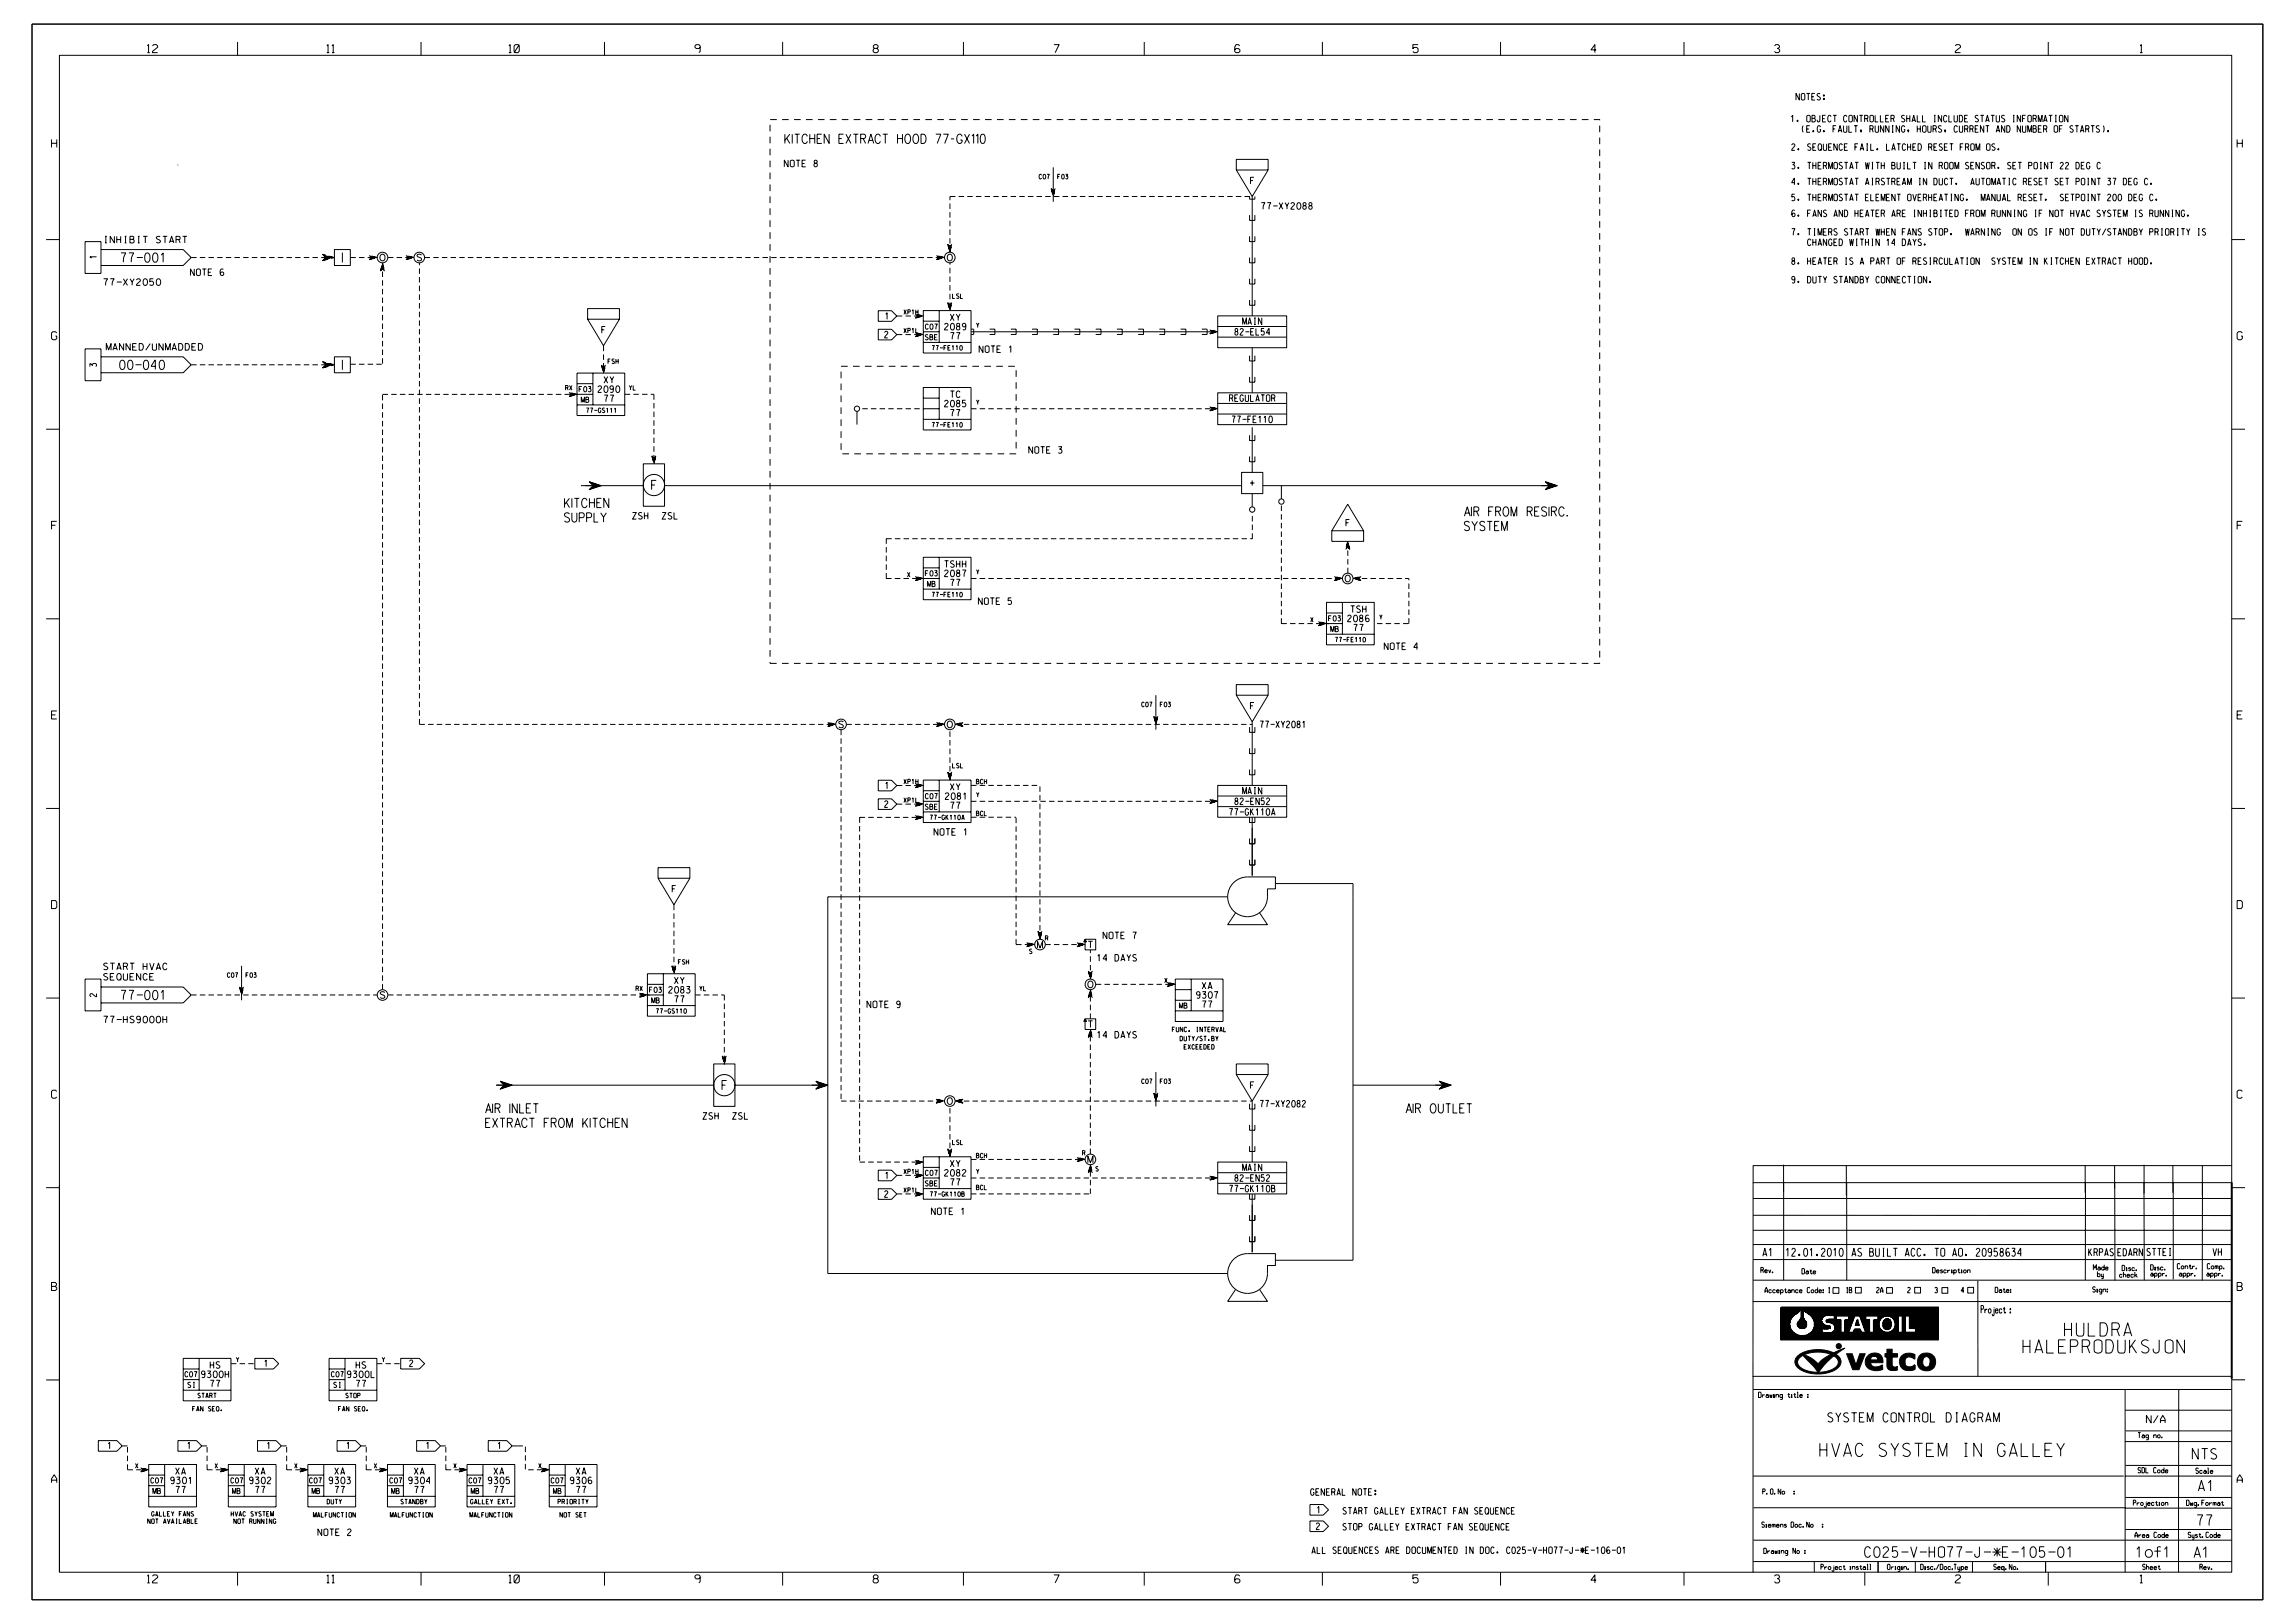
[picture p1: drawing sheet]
<svg xmlns="http://www.w3.org/2000/svg" width="841mm" height="594mm" viewBox="0 0 841 594" stroke-linecap="round" stroke-linejoin="round" font-family="sans-serif">
<defs><g id="words">
<g font-size="4.9">
<text x="756.6" y="489.6">HULDRA</text>
<text x="741.3" y="495.8">HALEPRODUKSJON</text>
<text x="666.9" y="533.7">HVAC SYSTEM IN GALLEY</text>
</g>
<g font-size="3.9">
<text x="803.4" y="534.7">NTS</text>
<text x="805.6" y="546.4">A1</text>
<text x="805.2" y="559">77</text>
<text x="683.3" y="570.7">C025-V-HO77-J-*E-105-01</text>
<text x="782.8" y="570.7">1of1</text>
<text x="803.8" y="570.8">A1</text>
</g>
<g font-size="3.6">
<text x="125.5" y="96.2">I</text>
<text x="125.5" y="135.5">I</text>
</g>
<g font-size="3.4">
<text x="287.6" y="52.6">KITCHEN EXTRACT HOOD 77-GX110</text>
<text x="44.4" y="96.1">77-001</text>
<text x="43.9" y="135.4">00-040</text>
<text x="238.8" y="179.4">F</text>
<text x="206.9" y="186">KITCHEN</text>
<text x="206.9" y="191.3">SUPPLY</text>
<text x="536.6" y="189.1">AIR FROM RESIRC.</text>
<text x="536.6" y="194.5">SYSTEM</text>
<text x="44.4" y="366.3">77-001</text>
<text x="264.6" y="399.3">F</text>
<text x="178" y="407.9">AIR INLET</text>
<text x="515.3" y="407.9">AIR OUTLET</text>
<text x="178" y="413.2">EXTRACT FROM KITCHEN</text>
<text x="669.8" y="521.1">SYSTEM CONTROL DIAGRAM</text>
</g>
<g font-size="2.9">
<text x="54" y="19.3">12</text>
<text x="119.8" y="19.3">11</text>
<text x="186.5" y="19.3">10</text>
<text x="254.7" y="19.3">9</text>
<text x="319.9" y="19.3">8</text>
<text x="386.2" y="19.3">7</text>
<text x="452.5" y="19.3">6</text>
<text x="517.7" y="19.3">5</text>
<text x="583" y="19.3">4</text>
<text x="650.2" y="19.3">3</text>
<text x="716.5" y="19.3">2</text>
<text x="784.2" y="19.3">1</text>
<text x="18.9" y="54">H</text>
<text x="819.8" y="54">H</text>
<text x="18.9" y="124.5">G</text>
<text x="819.8" y="124.5">G</text>
<text x="18.9" y="194">F</text>
<text x="819.8" y="194">F</text>
<text x="18.9" y="263.5">E</text>
<text x="819.8" y="263.5">E</text>
<text x="18.9" y="332.9">D</text>
<text x="819.8" y="332.9">D</text>
<text x="18.9" y="402.4">C</text>
<text x="819.8" y="402.4">C</text>
<text x="646" y="460.3">A1</text>
<text x="654.4" y="460.3">12.01.2010</text>
<text x="678.6" y="460.3">AS BUILT ACC. TO AO. 20958634</text>
<text x="18.9" y="472.9">B</text>
<text x="819.8" y="472.9">B</text>
<text x="18.9" y="543.3">A</text>
<text x="819.8" y="543.3">A</text>
<text x="54" y="580">12</text>
<text x="119.8" y="580">11</text>
<text x="186.5" y="580">10</text>
<text x="254.7" y="580">9</text>
<text x="319.9" y="580">8</text>
<text x="386.2" y="580">7</text>
<text x="452.5" y="580">6</text>
<text x="517.7" y="580">5</text>
<text x="583" y="580">4</text>
<text x="650.2" y="580">3</text>
<text x="716.5" y="580">2</text>
<text x="784.2" y="580">1</text>
</g>
<text font-size="2.8" x="726" y="481.2">Project :</text>
<text font-size="2.7" x="786.6" y="521.4">N/A</text>
<g font-size="2.6">
<text x="765.4" y="460.2">KRPAS EDARNSTTEI</text>
<text x="810.9" y="460.1">VH</text>
</g>
<g font-size="2.4">
<text x="658.1" y="36.7">NOTES:</text>
<text x="656.3" y="44.7">1. OBJECT CONTROLLER SHALL INCLUDE STATUS INFORMATION</text>
<text x="658" y="48.5">(E.G. FAULT, RUNNING, HOURS, CURRENT AND NUMBER OF STARTS).</text>
<text x="656.6" y="55.1">2. SEQUENCE FAIL. LATCHED RESET FROM OS.</text>
<text x="287.4" y="61.1">NOTE 8</text>
<text x="656.6" y="61.9">3. THERMOSTAT WITH BUILT IN ROOM SENSOR. SET POINT 22 DEG C</text>
<text x="458.2" y="67.4">F</text>
<text x="656.6" y="67.7">4. THERMOSTAT AIRSTREAM IN DUCT.</text>
<text x="722.3" y="67.7">AUTOMATIC RESET SET POINT 37 DEG C.</text>
<text x="462.2" y="76.7">77-XY2088</text>
<text x="656.6" y="73.6">5. THERMOSTAT ELEMENT OVERHEATING.</text>
<text x="728.3" y="73.6">MANUAL RESET.</text>
<text x="757.4" y="73.6">SETPOINT 200 DEG C.</text>
<text x="656.6" y="79.4">6. FANS AND HEATER ARE INHIBITED FROM RUNNING IF NOT HVAC SYSTEM IS RUNNING.</text>
<text x="38" y="89">INHIBIT START</text>
<text x="656.6" y="86.2">7. TIMERS START WHEN FANS STOP.</text>
<text x="718.8" y="86.2">WARNING</text>
<text x="737.7" y="86.2">ON OS IF NOT DUTY/STANDBY PRIORITY IS</text>
<text x="139.2" y="95.6">O</text>
<text x="152.8" y="95.6">S</text>
<text x="347.1" y="95.6">O</text>
<text x="659.3" y="90">CHANGED WITHIN 14 DAYS.</text>
<text x="69.8" y="101">NOTE 6</text>
<text x="656.6" y="96.9">8. HEATER IS A PART OF RESIRCULATION</text>
<text x="726.5" y="96.9">SYSTEM IN KITCHEN EXTRACT HOOD.</text>
<text x="38" y="104.6">77-XY2050</text>
<text x="656.6" y="103.7">9. DUTY STANDBY CONNECTION.</text>
<text x="324.4" y="117">1</text>
<text x="348.2" y="117.5">XY</text>
<text x="455.4" y="118.9">MAIN</text>
<text x="220.5" y="122.1">F</text>
<text x="324.2" y="123.8">2</text>
<text x="346.1" y="120.9">2089</text>
<text x="348.3" y="124.3">77</text>
<text x="452.5" y="122.8">82-EL54</text>
<text x="39" y="128.3">MANNED/UNMADDED</text>
<text x="358.8" y="129.2">NOTE 1</text>
<text x="219.2" y="143.8">2090</text>
<text x="221.3" y="140.4">XY</text>
<text x="221.4" y="147.2">77</text>
<text x="346.1" y="149.1">2085</text>
<text x="348.3" y="145.7">TC</text>
<text x="450.5" y="147.1">REGULATOR</text>
<text x="348.3" y="152.5">77</text>
<text x="451.5" y="154.9">77-FE110</text>
<text x="377" y="166.1">NOTE 3</text>
<text x="231.8" y="190.2">ZSH</text>
<text x="241.8" y="190.2">ZSL</text>
<text x="493.2" y="192.8">F</text>
<text x="346.1" y="207.9">TSHH</text>
<text x="346.1" y="211.3">2087</text>
<text x="348.3" y="214.7">77</text>
<text x="492.9" y="213.2">O</text>
<text x="358.5" y="221.5">NOTE 5</text>
<text x="493.8" y="227.8">2086</text>
<text x="495" y="224.4">TSH</text>
<text x="496.1" y="231.2">77</text>
<text x="507.3" y="238">NOTE 4</text>
<text x="458.2" y="259.9">F</text>
<text x="307.4" y="266.7">S</text>
<text x="347.1" y="266.7">O</text>
<text x="461.8" y="266.7">77-XY2081</text>
<text x="324.4" y="289.1">1</text>
<text x="346.4" y="293">2081</text>
<text x="348.2" y="289.6">XY</text>
<text x="455.4" y="291">MAIN</text>
<text x="324.2" y="295.9">2</text>
<text x="348.3" y="296.4">77</text>
<text x="450.5" y="298.7">77-GK110A</text>
<text x="452.5" y="294.9">82-EN52</text>
<text x="342.3" y="306.1">NOTE 1</text>
<text x="246.3" y="326.9">F</text>
<text x="380.2" y="347.3">M</text>
<text x="398.8" y="347.3">T</text>
<text x="404.2" y="344">NOTE 7</text>
<text x="402.1" y="352.2">14 DAYS</text>
<text x="38" y="355.4">START HVAC</text>
<text x="38" y="359.2">SEQUENCE</text>
<text x="139.4" y="365.8">S</text>
<text x="245" y="363.9">2083</text>
<text x="247.1" y="360.5">XY</text>
<text x="398.6" y="361.9">O</text>
<text x="438.5" y="365.8">9307</text>
<text x="440.5" y="362.4">XA</text>
<text x="247.2" y="367.3">77</text>
<text x="317.7" y="369.3">NOTE 9</text>
<text x="440.6" y="369.2">77</text>
<text x="38" y="374.8">77-HS9000H</text>
<text x="398.8" y="376.5">T</text>
<text x="402.1" y="380.4">14 DAYS</text>
<text x="458.2" y="398.9">F</text>
<text x="347.1" y="404.7">O</text>
<text x="461.8" y="405.7">77-XY2082</text>
<text x="257.6" y="410.1">ZSH</text>
<text x="267.6" y="410.1">ZSL</text>
<text x="324.4" y="432">1</text>
<text x="346.1" y="431">2082</text>
<text x="348.2" y="427.6">XY</text>
<text x="398.6" y="426.1">M</text>
<text x="455.4" y="429">MAIN</text>
<text x="348.3" y="434.4">77</text>
<text x="450.5" y="436.8">77-GK110B</text>
<text x="452.5" y="432.9">82-EN52</text>
<text x="324.2" y="438.8">2</text>
<text x="341.3" y="445.1">NOTE 1</text>
<text x="77" y="501.4">HS</text>
<text x="96.9" y="500.8">1</text>
<text x="130.5" y="501.4">HS</text>
<text x="150.1" y="500.8">2</text>
<text x="73.8" y="504.8">9300H</text>
<text x="77.1" y="508.2">77</text>
<text x="127.3" y="504.8">9300L</text>
<text x="130.5" y="508.2">77</text>
<text x="39.5" y="530.9">1</text>
<text x="68.7" y="530.9">1</text>
<text x="97.9" y="530.9">1</text>
<text x="127" y="530.9">1</text>
<text x="156.2" y="530.9">1</text>
<text x="182.4" y="530.9">1</text>
<text x="62.6" y="543.7">9301</text>
<text x="64.3" y="540.3">XA</text>
<text x="91.4" y="543.7">9302</text>
<text x="93.5" y="540.3">XA</text>
<text x="120.6" y="543.7">9303</text>
<text x="122.7" y="540.3">XA</text>
<text x="149.8" y="543.7">9304</text>
<text x="151.8" y="540.3">XA</text>
<text x="178.9" y="543.7">9305</text>
<text x="181" y="540.3">XA</text>
<text x="209" y="543.7">9306</text>
<text x="211.1" y="540.3">XA</text>
<text x="64.4" y="547.1">77</text>
<text x="93.6" y="547.1">77</text>
<text x="122.8" y="547.1">77</text>
<text x="151.9" y="547.1">77</text>
<text x="181.1" y="547.1">77</text>
<text x="211.2" y="547.1">77</text>
<text x="480.3" y="547.9">GENERAL NOTE:</text>
<text x="482.6" y="554.5">1</text>
<text x="492.1" y="554.9">START GALLEY EXTRACT FAN SEQUENCE</text>
<text x="116.5" y="562.7">NOTE 2</text>
<text x="482.4" y="560.5">2</text>
<text x="492.1" y="560.7">STOP GALLEY EXTRACT FAN SEQUENCE</text>
<text x="480.7" y="569.3">ALL SEQUENCES ARE DOCUMENTED IN DOC. C025-V-HO77-J-*E-106-01</text>
</g>
<g font-size="2">
<text x="645.3" y="466.4">Rev.</text>
<text x="660.3" y="466.8">Date</text>
<text x="708.2" y="466.4">Description</text>
<text x="767.1" y="465.4">Made</text>
<text x="768.6" y="467.9">by</text>
<text x="777.6" y="465.6">Disc.</text>
<text x="788.1" y="465.4">Disc.</text>
<text x="788.1" y="467.6">appr.</text>
<text x="797.9" y="465">Contr.</text>
<text x="798.6" y="467.6">appr.</text>
<text x="808.6" y="467.6">appr.</text>
<text x="808.9" y="465">Comp.</text>
<text x="646.8" y="473.7">Acceptance Code:</text>
<text x="676.2" y="473.7">1</text>
<text x="711.7" y="473.7">3</text>
<text x="719.2" y="473.7">4</text>
<text x="731.1" y="473.6">Date:</text>
<text x="766.9" y="473.5">Sign:</text>
<text x="776.7" y="468.1">check</text>
<text x="644.4" y="512.1">Drawing title :</text>
<text x="783.5" y="526.9">Tag no.</text>
<text x="783.5" y="539.7">SDL Code</text>
<text x="804.7" y="539.9">Scale</text>
<text x="646" y="547.5">P. O. No</text>
<text x="781.8" y="551.7">Projection</text>
<text x="801.2" y="551.7">Dwg. Format</text>
<text x="645.6" y="559.7">Siemens Doc. No</text>
<text x="782.3" y="563.4">Area Code</text>
<text x="801.9" y="563.4">Syst. Code</text>
<text x="646.3" y="569.3">Drawing No :</text>
<text x="667.3" y="575.2">Project install</text>
<text x="691.6" y="575.2">Origin.</text>
<text x="703.8" y="575.2">Disc./Doc.Type</text>
<text x="730.6" y="575.2">Seq. No.</text>
<text x="785.2" y="575.2">Sheet</text>
<text x="806.1" y="575.2">Rev.</text>
</g>
<g font-size="1.9">
<text x="339.1" y="124.6">SBE</text>
<text x="339.1" y="120.7">C07</text>
<text x="212.2" y="143.6">F03</text>
<text x="213" y="147.5">MB</text>
<text x="339.1" y="211.1">F03</text>
<text x="339.9" y="215">MB</text>
<text x="486.8" y="227.6">F03</text>
<text x="487.7" y="231.5">MB</text>
<text x="339.1" y="292.7">C07</text>
<text x="339.1" y="296.6">SBE</text>
<text x="238" y="363.7">F03</text>
<text x="238.8" y="367.6">MB</text>
<text x="432.2" y="369.5">MB</text>
<text x="339.1" y="430.7">C07</text>
<text x="339.1" y="434.6">SBE</text>
<text x="67.8" y="504.5">C07</text>
<text x="68.8" y="508.5">SI</text>
<text x="121.4" y="504.5">C07</text>
<text x="122.3" y="508.5">SI</text>
<text x="55.3" y="543.5">C07</text>
<text x="84.6" y="543.5">C07</text>
<text x="113.4" y="543.5">C07</text>
<text x="142.8" y="543.5">C07</text>
<text x="171.9" y="543.5">C07</text>
<text x="202" y="543.5">C07</text>
<text x="56" y="547.3">MB</text>
<text x="85.2" y="547.3">MB</text>
<text x="114.4" y="547.3">MB</text>
<text x="143.5" y="547.3">MB</text>
<text x="172.7" y="547.3">MB</text>
<text x="202.8" y="547.3">MB</text>
</g>
<g font-size="1.7">
<text x="380.8" y="65.6">C07</text>
<text x="387.6" y="65.6">F03</text>
<text x="349.1" y="109.4">LSL</text>
<text x="331.2" y="115.2">XP1H</text>
<text x="331.2" y="122">XP1L</text>
<text x="357.8" y="120.1">Y</text>
<text x="341.6" y="128.3">77-FE110</text>
<text x="222.8" y="133.2">FSH</text>
<text x="207.3" y="143">RX</text>
<text x="230.6" y="143">YL</text>
<text x="357.8" y="148.2">Y</text>
<text x="214.9" y="151.2">77-GS111</text>
<text x="341.6" y="156.5">77-FE110</text>
<text x="332.5" y="211.4">X</text>
<text x="357.8" y="210.5">Y</text>
<text x="341.6" y="218.7">77-FE110</text>
<text x="480.3" y="228">X</text>
<text x="505.6" y="227">Y</text>
<text x="489.3" y="235.2">77-FE110</text>
<text x="418.4" y="259">C07</text>
<text x="425.2" y="259">F03</text>
<text x="349.1" y="281.4">LSL</text>
<text x="331.2" y="287.2">XP1H</text>
<text x="357.8" y="287.2">BCH</text>
<text x="357.8" y="292.1">Y</text>
<text x="331.2" y="294.1">XP1L</text>
<text x="357.8" y="298.9">BCL</text>
<text x="340.8" y="300.4">77-GK110A</text>
<text x="383.1" y="344.6">R</text>
<text x="248.6" y="353.3">FSH</text>
<text x="377.2" y="349.5">S</text>
<text x="83.3" y="358.2">C07</text>
<text x="90.1" y="358.2">F03</text>
<text x="233.1" y="363.1">RX</text>
<text x="256.4" y="363.1">YL</text>
<text x="426.8" y="360.1">X</text>
<text x="240.5" y="371.3">77-GS110</text>
<text x="429.6" y="378.1">FUNC. INTERVAL</text>
<text x="432.4" y="381.4">DUTY/ST.BY</text>
<text x="433.9" y="384.5">EXCEEDED</text>
<text x="418.4" y="397.1">C07</text>
<text x="425.2" y="397.1">F03</text>
<text x="349.1" y="419.4">LSL</text>
<text x="357.8" y="424.3">BCH</text>
<text x="396.7" y="423.3">R</text>
<text x="331.2" y="430.1">XP1H</text>
<text x="357.8" y="430.1">Y</text>
<text x="401.5" y="429.2">S</text>
<text x="331.2" y="436.9">XP1L</text>
<text x="357.8" y="436">BCL</text>
<text x="340.9" y="438.4">77-GK110B</text>
<text x="86.6" y="499.1">Y</text>
<text x="140" y="499.1">Y</text>
<text x="72.5" y="512.2">START</text>
<text x="126.7" y="512.2">STOP</text>
<text x="70.6" y="517.1">FAN SEQ.</text>
<text x="124" y="517.1">FAN SEQ.</text>
<text x="49.6" y="538">X</text>
<text x="78.8" y="538">X</text>
<text x="108" y="538">X</text>
<text x="137.1" y="538">X</text>
<text x="166.3" y="538">X</text>
<text x="197.4" y="538">X</text>
<text x="119.9" y="551.1">DUTY</text>
<text x="146.9" y="551.1">STANDBY</text>
<text x="172.4" y="551.1">GALLEY EXT.</text>
<text x="204.5" y="551.1">PRIORITY</text>
<text x="55.6" y="555.6">GALLEY FANS</text>
<text x="84.7" y="555.6">HVAC SYSTEM</text>
<text x="114.8" y="556">MALFUNCTION</text>
<text x="143" y="556">MALFUNCTION</text>
<text x="172.2" y="556">MALFUNCTION</text>
<text x="205.2" y="556">NOT SET</text>
<text x="54.1" y="558.3">NOT AVAILABLE</text>
<text x="85.7" y="558.3">NOT RUNNING</text>
</g>
</g></defs>
<g fill="#000" stroke="#000" stroke-width=".37">
<path d="M660.1 496.1l.4 .1a12.5 12.5 0 0 1 5.8 3.6 20.9 20.9 0 0 1 9.7-5.8 28.6 28.6 0 0 0-9.7 9.1l-1.7-2.4z" fill-rule="evenodd"/>
<path d="M684.6 496.7a3.2 3.2 0 0 0-.8 3.7 3.2 3.2 0 0 0 3.3 1.9l2.8-.5v-1.6h-.3a2.48 2.48 0 0 1-4.1-.9h4.5a3.1 3.1 0 0 0-1.7-3.3 3.1 3.1 0 0 0-3.7 .7zM685.8 497.3l1.5-.2a1.06 1.06 0 0 1 .7 1.2h-2.5z" fill-rule="evenodd"/>
<path d="M691.5 494.4h1.9v1.6h1.9v1.3h-1.9v2.9a1.25 1.25 0 0 0 1.9 .5v1.4h-.4a2.56 2.56 0 0 1-3.4-1.2v-3.6h-.8v-1.3h.8z" fill-rule="evenodd"/>
<path d="M703.7 496.5a3.3 3.3 0 0 0-.1 4.9 3.3 3.3 0 0 0 4.9-.2 3.3 3.3 0 0 0-.6-4.9 4 4 0 0 0-4.2 .2zM705.1 497.5a1.53 1.53 0 0 1 1.9 .2 1.53 1.53 0 0 1 .2 1.9l-.3 .9a1.39 1.39 0 0 1-1.7 .3 1.39 1.39 0 0 1-.6-1.7z" fill-rule="evenodd"/>
<path d="M658.6 497a12.8 12.8 0 0 1 15.2 0 2.94 2.94 0 0 1-1.2 4.9 13.3 13.3 0 0 1-14-.9 2.67 2.67 0 0 1 0-4zM659.5 497.5a2.53 2.53 0 0 0 1.4 4.3l2.5 .8 3 .3a9.6 9.6 0 0 0 7-2.7 2.68 2.68 0 0 0-1.9-3.7 12.4 12.4 0 0 0-12 1z" fill-rule="evenodd"/>
<path d="M676.7 496.1h2.1l1.3 4.1 1.4-4.1h2l-2.3 5.8h-2.3z" fill-rule="evenodd"/>
<path d="M697.1 496.7a4.5 4.5 0 0 1 4.6-.3v1.6h-.3a1.8 1.8 0 0 0-1.9-.8 1.8 1.8 0 0 0-1.4 1.6l.1 1.3 .8 .6 1.3 .1 1.4-.6v1.6l-1.2 .4h-1.5a3.3 3.3 0 0 1-2.8-2.2 3.3 3.3 0 0 1 .9-3.3z" fill-rule="evenodd"/>
<circle cx="261.5" cy="397.6" r=".08"/>
<circle cx="265.4" cy="389.9" r=".08"/>
<circle cx="269.3" cy="397.6" r=".08"/>
<circle cx="673.8" cy="493.3" r=".95"/>
</g>
<g fill="none" stroke="#000" stroke-width=".37">
<path d="M11.7 8.8h817.5v577.4h-817.5zM87.1 15.4v4.9M154.3 15.4v4.9M221.5 15.4v4.9M286.8 15.4v4.9M353.1 15.4v4.9M419.3 15.4v4.9M484.6 15.4v4.9M549.9 15.4v4.9M617.1 15.4v4.9M683.4 15.4v4.9M750.6 15.4v4.9"/>
<path d="M282.2 45.7v2.5M282.2 50.1v2.4M282.2 54.5v2.4M282.2 58.9v2.4M282.2 43.8h2.5M286.6 43.8h2.4M291 43.8h2.4M295.3 43.8h2.5M299.7 43.8h2.4M304.1 43.8h2.4M308.5 43.8h2.4M312.8 43.8h2.5"/>
<path d="M317.2 43.8h2.4M321.6 43.8h2.4M326 43.8h2.4M330.3 43.8h2.5M334.7 43.8h2.4M339.1 43.8h2.4M343.5 43.8h2.4M347.8 43.8h2.5M352.2 43.8h2.4M356.6 43.8h2.4M361 43.8h2.4M365.3 43.8h2.5"/>
<path d="M369.7 43.8h2.4M374.1 43.8h2.4M378.5 43.8h2.4M382.8 43.8h2.5M387.2 43.8h2.4M391.6 43.8h2.4M396 43.8h2.4M400.3 43.8h2.5M404.7 43.8h2.4M409.1 43.8h2.4M413.4 43.8h2.5M417.8 43.8h2.5"/>
<path d="M422.2 43.8h2.4M426.6 43.8h2.4M430.9 43.8h2.5M435.3 43.8h2.4M439.7 43.8h2.4M444.1 43.8h2.4M448.4 43.8h2.5M452.8 43.8h2.4M457.2 43.8h2.4M461.6 43.8h2.4M465.9 43.8h2.5M470.3 43.8h2.4"/>
<path d="M474.7 43.8h2.4M479.1 43.8h2.4M483.4 43.8h2.5M487.8 43.8h2.4M492.2 43.8h2.4M496.6 43.8h2.4M500.9 43.8h2.5M505.3 43.8h2.4M509.7 43.8h2.4M514.1 43.8h2.4M518.4 43.8h2.5M522.8 43.8h2.4"/>
<path d="M527.2 43.8h2.4M531.6 43.8h2.4M535.9 43.8h2.5M540.3 43.8h2.4M544.7 43.8h2.4M549 43.8h2.5M553.4 43.8h2.5M557.8 43.8h2.4M562.2 43.8h2.4M566.5 43.8h2.5M570.9 43.8h2.4M575.3 43.8h2.4"/>
<path d="M579.7 43.8h2.4M584 43.8h2.2v.3M586.2 46v2.5M586.2 50.4v2.4M586.2 54.8v2.4M586.2 59.2v2.4M65.2 60.4h.1M282.2 63.2v2.5M282.2 67.6v2.4M282.2 72v2.4M282.2 76.3v2.5M386 61.3v12.7"/>
<path d="M453 62.3v-3.9h11.7v3.9M453 62.3l5.9 9.7M453 62.3h11.7M457.9 72v1h1.9v-1M457.9 78.8v2h1.9v-2M458.9 72v43.8M464.7 62.3l-5.8 9.7M586.2 63.5v2.5M586.2 67.9v2.4M586.2 72.3v2.4M586.2 76.6v2.5M726 73.6v-2.5l.7 2.3 .7-2.3v2.5"/>
<path d="M16.9 87.8h4.9M31.2 88.5h5.8v11.7h-5.8zM35.4 94.1h-2.5l.7 .5M37 91.5h30.1l3 2.9-3 2.9h-30.1M122.5 91.5h5.9v5.8h-5.9zM282.2 80.7v2.5M282.2 85.1v2.4M282.2 89.5v2.4M282.2 93.8v2.5M282.2 98.2v2.4M457.9 86.6v1.9h1.9v-1.9M457.9 94.4v1.9h1.9v-1.9"/>
<path d="M586.2 81v2.5M586.2 85.4v2.4M586.2 89.8v2.4M586.2 94.1v2.5M586.2 98.5v2.5M817.8 87.8h4.9M215.3 117l5.9 9.7 5.8-9.7M215.3 117v-3.9h11.7v3.9M215.3 117h11.7M282.2 102.6v2.4M282.2 107v2.4M282.2 111.3v2.5"/>
<path d="M282.2 115.7v2.4M321.8 113.9h4.9l1.9 1.9-1.9 1.9h-4.9zM338.3 113.8h17.5v15.6h-17.5zM338.3 117.7h5.9M344.2 113.8v11.7M446.2 115.8h25.3v11.6h-25.3zM446.2 119.6h25.3M457.9 102.1v2h1.9v-2M457.9 109.9v2h1.9v-2M586.2 102.9v2.4M586.2 107.3v2.4M586.2 111.6v2.5"/>
<path d="M586.2 116v2.4M31.2 127.8h5.8v11.7h-5.8zM32.9 134.3v-1.1l.9 .7a.7 .7 0 0 1 1-.7 .7 .7 0 0 1 .3 1.1M37 130.8h30.1l3 2.9-3 2.9h-30.1M122.5 130.8h5.9v5.8h-5.9zM211.4 136.7h17.5v15.6h-17.5zM217.3 136.7v11.7M282.2 120.1v2.4M282.2 124.5v2.4M282.2 128.8v2.5M282.2 133.2v2.4M282.2 137.6v2.4"/>
<path d="M308.2 136.2v2.4M308.2 134.2h2.4M312.6 134.2h2.4M317 134.2h2.4M321.3 134.2h2.5M321.8 120.7h4.9l1.9 1.9-1.9 2h-4.9zM325.7 134.2h2.4M330.1 134.2h2.4M334.4 134.2h2.5M338.3 121.6h5.9M338.3 125.5h17.5M338.8 134.2h2.5"/>
<path d="M343.2 134.2h2.4M347.6 134.2h2.4M351.9 134.2h2.5M355.8 120.6h1v2h-1M355.8 121.6h90.4M356.3 134.2h2.5M360.7 134.2h2.4M362.6 120.6h2v2h-2M365.1 134.2h2.4M369.4 134.2h2.5M370.4 120.6h2v2h-2M372.4 135.7v2.4"/>
<path d="M378.2 120.6h1.9v2h-1.9M386 120.6h1.9v2h-1.9M393.7 120.6h2v2h-2M401.5 120.6h2v2h-2M409.3 120.6h1.9v2h-1.9M417.1 120.6h1.9v2h-1.9M424.8 120.6h2v2h-2M432.6 120.6h2v2h-2M440.4 120.6h1.9v2h-1.9M446.2 123.5h25.3M457.9 130.3v2h1.9v-2M457.9 138.1v2h1.9v-2"/>
<path d="M458.9 127.4v16.5M586.2 120.4v2.4M586.2 124.8v2.4M586.2 129.1v2.5M586.2 133.5v2.4M586.2 137.9v2.4M16.9 157.3h4.9M211.4 144.5h5.9M211.4 140.6h5.9M211.4 148.4h17.5M282.2 142v2.4M282.2 146.3v2.5"/>
<path d="M282.2 150.7v2.4M282.2 155.1v2.4M282.2 159.5v2.4M308.2 140.5v2.5M308.2 144.9v2.4M308.2 149.3v2.4M308.2 153.7v2.4M308.2 158v2.5M314 150.7v4.9M338.3 142h17.5v15.6h-17.5zM338.3 149.8h5.9M338.3 145.9h5.9"/>
<path d="M338.3 153.7h17.5M344.2 142v11.7M372.4 140.1v2.4M372.4 144.4v2.5M372.4 148.8v2.4M372.4 153.2v2.4M372.4 157.6v2.4M446.2 143.9h25.3v11.7h-25.3zM446.2 151.7h25.3M446.2 147.8h25.3M457.9 159.5v1.9h1.9v-1.9M458.9 156.6v16.5"/>
<path d="M586.2 142.3v2.4M586.2 146.6v2.5M586.2 151v2.4M586.2 155.4v2.4M586.2 159.8v2.4M817.8 157.3h4.9M212.9 178h22.9M215.9 176.5l4.4 1.5-4.4 1.4 1.5-1.4zM216 176.5v.1M216 179.3v.1M216.1 176.6v.1M216.1 179.2v.2"/>
<path d="M216.2 176.6v.2M216.2 179.1v.2M216.3 176.6v.3M216.3 179v.3M216.4 176.7v.3M216.4 178.9v.4M216.5 176.7v.4M216.5 178.8v.4M216.6 176.7v.5M216.6 178.7v.5M216.7 176.8v.5M216.7 178.6v.6"/>
<path d="M216.8 176.8v.6M216.8 178.5v.6M216.9 176.8v.7M216.9 178.5v.6M217 176.9v.7M217 178.4v.7M217.1 176.9v.8M217.1 178.3v.7M217.2 176.9v.9M217.2 178.2v.8M217.3 177v.9M217.3 178.1v.9"/>
<path d="M217.4 177v1.9M217.5 177v1.9M217.6 177.1v1.8M217.7 177.1v1.7M217.8 177.1v1.7M217.9 177.2v1.6M218 177.2v1.5M218.1 177.2v1.5M218.2 177.3v1.4M218.3 177.3v1.3M218.4 177.3v1.3M218.5 177.3v1.3"/>
<path d="M218.6 177.4v1.1M218.7 177.4v1.1M218.8 177.4v1.1M218.9 177.5v1M218.9 177.5v.9M219 177.5v.9M219.1 177.6v.8M219.2 177.6v.7M219.3 177.6v.7M219.4 177.7v.6M219.5 177.7v.5M219.6 177.7v.5"/>
<path d="M219.7 177.8v.4M219.8 177.8v.3M219.9 177.8v.3M220 177.9v.2M220.1 177.9v.1M220.2 177.9v.1M235.7 170h7.8v15.5h-7.8zM243.7 178h211.3M282.2 163.8v2.5M282.2 168.2v2.4M282.2 172.6v2.4M282.2 177v2.4"/>
<path d="M308.2 162.4v2.4M308.7 166.3h2.4M313.1 166.3h2.4M317.4 166.3h2.5M321.8 166.3h2.4M326.2 166.3h2.4M330.6 166.3h2.4M334.9 166.3h2.5M339.3 166.3h2.4M343.7 166.3h2.4M348.1 166.3h2.4M352.4 166.3h2.5"/>
<path d="M356.8 166.3h2.4M361.2 166.3h2.4M365.6 166.3h2.4M369.9 166.3h2.5M372.4 161.9v2.5M455 173.1h7.8v7.8h-7.8zM457.9 167.3v1.9h1.9v-1.9M458.1 177h1.6M458.9 176.1v1.8M462.8 178h107.9M469.6 178v4.8M566.3 176.5l4.4 1.5-4.4 1.4 1.4-1.4z"/>
<path d="M566.4 176.5v.1M566.4 179.3v.1M566.5 176.6v.1M566.5 179.2v.2M566.6 176.6v.2M566.6 179.1v.2M566.7 176.6v.3M566.7 179v.3M566.8 176.7v.3M566.8 178.9v.4M566.9 176.7v.4M566.9 178.8v.4"/>
<path d="M567 176.7v.5M567 178.7v.5M567.1 176.8v.5M567.1 178.6v.6M567.2 176.8v.6M567.2 178.5v.6M567.3 176.8v.7M567.3 178.5v.6M567.4 176.9v.7M567.4 178.4v.7M567.4 176.9v.8M567.4 178.3v.7"/>
<path d="M567.5 176.9v.9M567.5 178.2v.8M567.6 177v.9M567.6 178.1v.9M567.7 177v1.9M567.8 177v1.9M567.9 177.1v1.8M568 177.1v1.7M568.1 177.1v1.7M568.2 177.2v1.6M568.3 177.2v1.5M568.4 177.2v1.5"/>
<path d="M568.5 177.3v1.4M568.6 177.3v1.3M568.7 177.3v1.3M568.8 177.3v1.3M568.9 177.4v1.1M569 177.4v1.1M569.1 177.4v1.1M569.2 177.5v1M569.3 177.5v.9M569.4 177.5v.9M569.5 177.6v.8M569.6 177.6v.7"/>
<path d="M569.7 177.6v.7M569.8 177.7v.6M569.9 177.7v.5M570 177.7v.5M570.1 177.8v.4M570.2 177.8v.3M570.3 177.8v.3M570.4 177.9v.2M570.5 177.9v.1M570.6 177.9v.1M586.2 164.1v2.5M586.2 168.5v2.4"/>
<path d="M586.2 172.9v2.4M586.2 177.3v2.4M282.2 181.3v2.5M282.2 185.7v2.4M282.2 190.1v2.4M282.2 194.5v2.4M282.2 198.8v2.5M458.9 180.9v4.8M488 194.5l5.9-9.7 5.8 9.7M488 194.5v3.9h11.7v-3.9M488 194.5h11.7M586.2 181.6v2.5"/>
<path d="M586.2 186v2.4M586.2 190.4v2.4M586.2 194.8v2.4M586.2 199.1v2.5M282.2 203.2v2.4M282.2 207.6v2.4M282.2 211.9v2.5M282.2 216.3v2.5M338.3 204.2h17.5v15.6h-17.5zM338.3 212h5.9M338.3 208.1h5.9M338.3 215.9h17.5"/>
<path d="M344.2 204.2v11.7M586.2 203.5v2.4M586.2 207.9v2.4M586.2 212.2v2.5M586.2 216.6v2.5M16.9 226.8h4.9M282.2 220.7v2.4M282.2 225.1v2.4M282.2 229.4v2.5M282.2 233.8v2.4M282.2 238.2v2.4M486.1 228.5h5.8"/>
<path d="M486.1 224.6h5.8M486.1 220.7h17.5v15.6h-17.5zM486.1 232.4h17.5M491.9 220.7v11.7M586.2 221v2.4M586.2 225.4v2.4M586.2 229.7v2.5M586.2 234.1v2.5M586.2 238.5v2.4M817.8 226.8h4.9M282.2 242.6v.5h2.4M286.6 243.1h2.4"/>
<path d="M290.9 243.1h2.5M295.3 243.1h2.4M299.7 243.1h2.4M304.1 243.1h2.4M308.4 243.1h2.5M312.8 243.1h2.4M317.2 243.1h2.4M321.6 243.1h2.4M325.9 243.1h2.5M330.3 243.1h2.4M334.7 243.1h2.4M339 243.1h2.5"/>
<path d="M343.4 243.1h2.5M347.8 243.1h2.4M352.2 243.1h2.4M356.5 243.1h2.5M360.9 243.1h2.4M365.3 243.1h2.4M369.7 243.1h2.4M374 243.1h2.5M378.4 243.1h2.4M382.8 243.1h2.4M387.2 243.1h2.4M391.5 243.1h2.5"/>
<path d="M395.9 243.1h2.4M400.3 243.1h2.4M404.7 243.1h2.4M409 243.1h2.5M413.4 243.1h2.4M417.8 243.1h2.4M422.2 243.1h2.4M423.6 254.7v12.7M426.5 243.1h2.5M430.9 243.1h2.4M435.3 243.1h2.4M439.7 243.1h2.4"/>
<path d="M444 243.1h2.5M448.4 243.1h2.4M452.8 243.1h2.4M453 254.8l5.9 9.7M453 254.8v-3.9h11.7v3.9M453 254.8h11.7M457.2 243.1h2.4M461.5 243.1h2.5M464.7 254.8l-5.8 9.7M465.9 243.1h2.4M470.3 243.1h2.4M474.6 243.1h2.5"/>
<path d="M479 243.1h2.5M483.4 243.1h2.4M487.8 243.1h2.4M492.1 243.1h2.5M496.5 243.1h2.4M500.9 243.1h2.4M505.3 243.1h2.4M509.6 243.1h2.5M514 243.1h2.4M518.4 243.1h2.4M522.8 243.1h2.4M527.1 243.1h2.5"/>
<path d="M531.5 243.1h2.4M535.9 243.1h2.4M540.3 243.1h2.4M544.6 243.1h2.5M549 243.1h2.4M553.4 243.1h2.4M557.8 243.1h2.4M562.1 243.1h2.5M566.5 243.1h2.4M570.9 243.1h2.4M575.3 243.1h2.4M579.6 243.1h2.5"/>
<path d="M586.2 242.9v.2h-2.2M457.9 266.4v2h1.9v-2M457.9 274.2v1.9h1.9v-1.9M458.9 264.5v23.3M16.9 296.2h4.9M321.8 285.9h4.9l1.9 2-1.9 1.9h-4.9zM321.8 292.7h4.9l1.9 2-1.9 1.9h-4.9zM338.3 285.9h17.5v15.5h-17.5zM338.3 289.8h5.9M338.3 293.6h5.9M338.3 297.5h17.5M344.2 285.9v11.6"/>
<path d="M446.2 287.8h25.3v11.7h-25.3zM446.2 295.6h25.3M446.2 291.7h25.3M457.9 282v1.9h1.9v-1.9M457.9 299.5v1.9h1.9v-1.9M458.9 299.5v21.4M817.8 296.2h4.9M457.9 307.2v2h1.9v-2M457.9 315v2h1.9v-2M241.1 321.8l5.9 9.7 5.8-9.7M241.1 321.8v-3.9h11.7v3.9M241.1 321.8h11.7"/>
<path d="M449.9 328.6h-146.6v138.1h146.6M452 323.5a7.3 7.3 0 0 1 5.2-2.2h10.2v4.4h-2.9v2.9a7.3 7.3 0 0 1-10.1 6.8 7.3 7.3 0 0 1-2.4-11.9zM452.8 334.5l-2.9 4.3h14.6l-3-4.3M467.3 323.8h28.5v138h-28.5M31.2 358.8h5.8v11.6h-5.8zM88.5 353.9v12.6M237.2 356.8h17.5v15.6h-17.5zM243.1 356.8v11.7M397.6 344.2h3.9v3.9h-3.9zM397.6 344.2l.5 1h-1zM397.8 345l-.1-.3-.3 .4h.6l-.3-.7-.4 .7M430.7 358.8h17.5v15.5h-17.5z"/>
<path d="M436.5 358.8v11.6M16.9 365.7h4.9M35.4 364.1v1.1l-1.6-1a.58 .58 0 0 0-.8 .2 .58 .58 0 0 0 .4 .8M37 361.7h30.1l3 2.9-3 2.9h-30.1M237.2 364.6h5.9M237.2 360.7h5.9M237.2 368.5h17.5M397.6 374.1h.2l-.1-.3-.3 .4h.6l-.3-.6-.4 .6M397.6 373.3h3.9v3.9h-3.9zM397.6 373.3l.5 1h-1zM430.7 366.5h5.8M430.7 362.7h5.8"/>
<path d="M430.7 370.4h17.5M817.8 365.7h4.9M181.8 397.6h79.7M183.3 396.2l4.4 1.4-4.4 1.5 1.5-1.5zM183.4 396.2v.1M183.4 399v.1M183.5 396.3v.1M183.5 398.9v.1M183.6 396.3v.2M183.6 398.8v.2M183.7 396.3v.3M183.7 398.7v.3"/>
<path d="M183.8 396.4v.3M183.8 398.6v.3M183.9 396.4v.4M183.9 398.5v.4M184 396.4v.5M184 398.4v.5M184.1 396.4v.6M184.1 398.3v.5M184.2 396.5v.6M184.2 398.2v.6M184.3 396.5v.7M184.3 398.1v.7"/>
<path d="M184.4 396.5v.8M184.4 398v.7M184.5 396.6v.8M184.5 397.9v.8M184.6 396.6v.9M184.6 397.8v.9M184.7 396.6v.9M184.7 397.7v1M184.8 396.7v1.9M184.9 396.7v1.9M185 396.8v1.7M185.1 396.8v1.7"/>
<path d="M185.2 396.8v1.7M185.3 396.9v1.5M185.4 396.9v1.5M185.5 396.9v1.5M185.6 397v1.3M185.7 397v1.3M185.8 397v1.3M185.9 397.1v1.1M186 397.1v1.1M186.1 397.1v1.1M186.2 397.2v.9M186.3 397.2v.9"/>
<path d="M186.4 397.2v.9M186.5 397.3v.7M186.6 397.3v.7M186.7 397.3v.7M186.8 397.4v.5M186.9 397.4v.5M187 397.4v.5M187.1 397.5v.3M187.2 397.5v.3M187.3 397.5v.3M187.4 397.5v.2M187.5 397.6v.1"/>
<path d="M187.6 397.6v.1M261.5 389.9h7.8v15.5h-7.8zM269.3 397.6h34M299 396.2l4.3 1.4-4.3 1.5 1.4-1.5zM299.1 396.2v.1M299.1 399v.1M299.2 396.3v.1M299.2 398.9v.1M299.3 396.3v.2M299.3 398.8v.2M299.4 396.3v.3M299.4 398.7v.3"/>
<path d="M299.5 396.4v.3M299.5 398.6v.3M299.6 396.4v.4M299.6 398.5v.4M299.7 396.4v.5M299.7 398.4v.5M299.7 396.4v.6M299.7 398.3v.5M299.8 396.5v.6M299.8 398.2v.6M299.9 396.5v.7M299.9 398.1v.7"/>
<path d="M300 396.5v.8M300 398v.7M300.1 396.6v.8M300.1 397.9v.8M300.2 396.6v.9M300.2 397.8v.9M300.3 396.6v.9M300.3 397.7v1M300.4 396.7v1.9M300.5 396.7v1.9M300.6 396.7v1.9M300.7 396.8v1.7"/>
<path d="M300.8 396.8v1.7M300.9 396.8v1.7M301 396.9v1.5M301.1 396.9v1.5M301.2 396.9v1.5M301.3 397v1.3M301.4 397v1.3M301.5 397v1.3M301.6 397.1v1.1M301.7 397.1v1.1M301.8 397.1v1.1M301.9 397.2v.9"/>
<path d="M302 397.2v.9M302.1 397.2v.9M302.2 397.3v.7M302.3 397.3v.7M302.4 397.3v.7M302.5 397.4v.5M302.6 397.4v.5M302.7 397.4v.5M302.8 397.5v.3M302.9 397.5v.3M303 397.5v.3M303.1 397.5v.2"/>
<path d="M303.2 397.6v.1M423.6 392.8v12.6M453 393.8v-3.9h11.7v3.9M453 393.8l5.9 9.7M453 393.8h11.7M464.7 393.8l-5.8 9.7M495.8 397.6h36M527.4 396.2l4.4 1.4-4.4 1.5 1.5-1.5zM527.5 396.2v.1M527.5 399v.1M527.6 396.3v.1M527.6 398.9v.1"/>
<path d="M527.7 396.3v.2M527.7 398.8v.2M527.8 396.3v.3M527.8 398.7v.3M527.9 396.4v.3M527.9 398.6v.3M528 396.4v.4M528 398.5v.4M528.1 396.4v.5M528.1 398.4v.5M528.2 396.4v.6M528.2 398.3v.5"/>
<path d="M528.3 396.5v.6M528.3 398.2v.6M528.4 396.5v.7M528.4 398.1v.7M528.5 396.5v.8M528.5 398v.7M528.6 396.6v.8M528.6 397.9v.8M528.7 396.6v.9M528.7 397.8v.9M528.8 396.6v.9M528.8 397.7v1"/>
<path d="M528.9 396.7v1.9M529 396.7v1.9M529.1 396.7v1.9M529.2 396.8v1.7M529.3 396.8v1.7M529.4 396.9v1.5M529.5 396.9v1.5M529.6 396.9v1.5M529.7 397v1.3M529.8 397v1.3M529.9 397v1.3M530 397.1v1.1"/>
<path d="M530.1 397.1v1.1M530.2 397.1v1.1M530.3 397.2v.9M530.4 397.2v.9M530.5 397.2v.9M530.6 397.3v.7M530.7 397.3v.7M530.8 397.3v.7M530.9 397.4v.5M531 397.4v.5M531.1 397.4v.5M531.2 397.5v.3"/>
<path d="M531.3 397.5v.3M531.4 397.5v.3M531.5 397.5v.2M531.6 397.6v.1M531.7 397.6v.1M457.9 404.5v1.9h1.9v-1.9M457.9 412.2v2h1.9v-2M458.9 403.5v22.3M16.9 435.2h4.9M321.8 435.6h4.9l1.9 2-1.9 1.9h-4.9zM321.8 428.8h4.9l1.9 1.9-1.9 2h-4.9zM338.3 423.9h17.5v15.5h-17.5z"/>
<path d="M338.3 431.7h5.9M338.3 427.8h5.9M338.3 435.6h17.5M344.2 423.9v11.7M446.2 425.8h25.3v11.7h-25.3zM446.2 433.6h25.3M446.2 429.7h25.3M457.9 420v1.9h1.9v-1.9M457.9 437.5v1.9h1.9v-1.9M458.9 437.5v21.4M642.3 433.4h175.3M642.4 439.2h175.4"/>
<path d="M653.6 426.8v10M653.6 433.3v35.8M676.6 427v11M676.7 433.3v35.8M764.1 427v10M764.2 433.3v35.8M774.9 427v8.6M774.9 433.3l.1 36M785.7 433.3l.1 35.8M785.7 426.8v10.6M796.3 427v10M796.4 433.3v35.5"/>
<path d="M807 427v42.3M817.8 427.1h-175.4v77.5M817.8 435.2h4.9M457.9 445.3v1.9h1.9v-1.9M457.9 453.1v1.9h1.9v-1.9M642.4 456.1h175.4M642.4 445.3l175.4 .1M642.4 450.8h175.4M452 461.5a7.3 7.3 0 0 1 5.2-2.1h10.2v4.3h-2.9v3a7.3 7.3 0 0 1-10.1 6.7 7.3 7.3 0 0 1-2.4-11.9zM452.8 472.5l-2.9 4.4h14.6l-3-4.4M642.3 476.9h175.5M642.4 461.6h175.4"/>
<path d="M652.5 479.2h.2v11.8h-.2zM652.7 480h6.9v.2h-6.9zM652.7 480h7.1v.2h-7.1zM652.7 479.8h7.3v.2h-7.3zM652.7 479.6h7.3v.2h-7.3zM659.6 480l.2 .2zM659.8 480l.2-.2-.2 .4zM659.8 479.8l.2 .2zM660 479.6h.2v3.2h-.2zM660 479.6l.2-.2-.2 .4zM660.2 480l.6 .2zM660.2 479.8l.6 .2z"/>
<path d="M660.2 479.6l.6 .2zM660.6 479.6h.2v3.2h-.2zM660.6 479.6l.2 .2zM660.8 479.6l.2 .4zM661 479.8v.2h49.5h-49.3M661 479.8l.2 .4zM661.2 480v.2h49.3h-49.1M661.2 480v.2zM661.2 480l.2 .4zM677.7 471.8h.6l.2 .3-.2 .6 .3 .7-.3 .3h-.6zM677.7 472.7h.6M679.9 471.7h2.2v2.1h-2.2z"/>
<path d="M687.6 472.1l.3-.3h.4l.3 .3v.3l-1 1v.3h1M689.1 473.7v-.9l.4-1 .5 1v.9M689.1 473.1h.9M691.3 471.8h2.2v2.1h-2.2zM699 472.1l.3-.3h.5l.2 .3v.3l-1 1v.3h1M701.6 471.7h2.2v2.1h-2.2zM709 472.1l.3-.3h.4l.2 .3-.2 .6 .3 .3-.3 .7h-.4l-.3-.3M709.5 472.7h.2M710.5 479h-57.8v.2h57.8h-57.8v.2h57.8h-57.8v.2h57.8h-49.7v.2h49.7h-49.5M721.1 471.7h2.1v2.1h-2.1zM724.8 469.3v35.1M817.8 469.1h-175.4"/>
<path d="M817.8 477.3v-457h-796v555.8h620.7M67.1 497.8h17.5v15.5h-17.5zM73 497.8v11.6M93.4 497.8h6.8l1.9 1.9-1.9 2h-6.8zM120.6 497.8h17.5v15.5h-17.5zM126.4 497.8v11.6M146.8 497.8h6.8l2 1.9-2 2h-6.8zM652.7 489.5v.2h57.8M652.7 489.5h7.3v.2h-7.3zM652.7 489.3h6.5v.2h-6.5zM652.7 489.1h5.9v.2h-5.9zM652.7 488.9h5.7v.2h-5.7z"/>
<path d="M652.7 488.7h5.3v.2h-5.3zM652.7 488.5h5v.2h-5zM652.7 488.5h4.8v.2h-4.8zM652.7 488.4h4.6v.1h-4.6zM652.7 488.2h4.4v.2h-4.4zM652.7 488h4.2v.2h-4.2zM652.7 487.8h4v.2h-4zM652.7 487.6h4v.2h-4zM652.7 487.4h3.8v.2h-3.8zM652.7 487.2h3.6v.2h-3.6zM652.7 487h3.6v.2h-3.6zM652.7 486.8h3.4v.2h-3.4z"/>
<path d="M652.7 486.6h3.4v.2h-3.4zM652.7 486.4h3.4v.2h-3.4zM652.7 486.4h3.2v.2h-3.2zM652.7 486.3h3.2v.1h-3.2zM652.7 486.1h3.2v.2h-3.2zM652.7 485.9h3.2v.2h-3.2zM652.7 485.7h3.2v.2h-3.2zM652.7 485.5h3.2v.2h-3.2zM652.7 485.3h3v.2h-3zM652.7 485.1h3v.2h-3zM652.7 484.9h3v.2h-3zM652.7 484.7h3.2v.2h-3.2z"/>
<path d="M652.7 484.5h3.2v.2h-3.2zM652.7 484.4h3.2v.1h-3.2zM652.7 484.2h3.2v.2h-3.2zM652.7 484h3.2v.2h-3.2zM652.7 483.8h3.4v.2h-3.4zM652.7 483.6h3.4v.2h-3.4zM652.7 483.4h3.4v.2h-3.4zM652.7 483.2h3.4v.2h-3.4zM652.7 483.2h3.6v.2h-3.6zM652.7 483h3.6v.2h-3.6zM652.7 482.8h3.8v.2h-3.8zM652.7 482.6h3.8v.2h-3.8z"/>
<path d="M652.7 482.5h4v.1h-4zM652.7 482.3h4.2v.2h-4.2zM652.7 482.1h4.4v.2h-4.4zM652.7 481.9h4.6v.2h-4.6zM652.7 481.7h4.8v.2h-4.8zM652.7 481.5h5v.2h-5zM652.7 481.3h5.5v.2h-5.5zM652.7 481.1h5.7v.2h-5.7zM652.7 481.1h5.9v.2h-5.9zM652.7 480.9h6.1v.2h-6.1zM652.7 480.7h6.3v.2h-6.3zM652.7 480.5h6.5v.2h-6.5z"/>
<path d="M652.7 480.4h6.7v.1h-6.7zM652.7 480.2h6.9v.2h-6.9zM655.5 485.5l.2 .2zM655.5 485.3l.2 .2zM655.5 485.1l.2 .2zM655.5 484.9l.2 .2zM655.7 486.3l.2 .1zM655.7 486.1l.2 .2zM655.7 485.9l.2 .2zM655.7 485.7l.2 .2zM655.7 485.5l.2 .2zM655.7 484.7l.2-.2-.2 .4z"/>
<path d="M655.7 484.5l.2 .2zM655.7 484.4l.2 .1zM655.7 484.2l.2 .2zM655.7 484l.2 .2zM655.9 486.8l.2 .2zM655.9 486.6l.2 .2zM655.9 486.3l.2 .3zM655.9 486.3v.1zM655.9 484.5v.2zM655.9 483.8l.2-.2-.2 .4zM655.9 483.6l.2 .2zM656.1 487.2l.2 .2z"/>
<path d="M656.1 486.8l.2 .4zM656.1 483.6v.2zM656.1 483.4l.2-.2-.2 .4zM656.1 483.2l.2 .2zM656.3 487.6l.2 .2zM656.3 487.2l.2 .4zM656.3 487v.2zM656.3 483v.2zM656.3 483l.2-.2-.2 .4zM656.3 482.8l.2 .2zM656.5 487.8l.2 .2zM656.5 487.6l.2 .2z"/>
<path d="M656.5 482.6l.2 .2zM656.7 487.8l.2 .4zM656.7 482.5l.2-.2-.2 .3zM656.9 488l.2 .4zM656.9 488v.2zM656.9 482.3v.2zM656.9 482.3l.2-.2-.2 .4zM656.9 482.1l.2 .2zM657.1 488.2l.2 .3zM657.1 488.2v.2zM657.1 481.9l.2 .2zM657.3 488.5l.2 .2z"/>
<path d="M657.3 488.4l.2 .1zM657.3 481.9l.2-.2-.2 .4zM657.5 488.5l.2 .2zM657.5 481.7v.2zM657.5 481.7l.2-.2-.2 .4zM657.7 488.5l.3 .4zM657.7 481.5v.2zM657.7 481.5l.3 .2zM658 488.7l.2 .4zM658 488.7v.2zM658 481.5l.2-.2-.2 .4zM658.2 488.9l.2 .2z"/>
<path d="M658.2 481.3l.2 .2zM658.4 488.9l.2 .4zM658.4 481.1l.2 .2zM658.6 484.9l.2 .2zM658.6 485.1l.2 .2zM658.6 485.3l.2 .2zM658.6 485.5l.2 .2zM658.6 489.1l.2 .2zM658.6 489.1v.2zM658.6 481.1l.2-.2-.2 .4zM658.8 485.3h3.2v.2h-3.2zM658.8 485.1h3.2v.2h-3.2z"/>
<path d="M658.8 484.9h3.2v.2h-3.2zM658.8 484.7h3.2v.2h-3.2zM658.8 484.5l.2 .2zM658.8 484.7l.2-.2-.2 .4zM658.8 484.7v.2zM658.8 484.9v.2zM658.8 485.1v.2zM658.8 485.3v.2zM658.8 485.5v.2zM658.8 485.5l.2 .4zM658.8 485.9l.2 .2zM658.8 489.1l.2 .4z"/>
<path d="M658.8 480.9l.2-.2-.2 .4zM659 485.9h2.8v.2h-2.8zM659 485.7h3v.2h-3zM659 485.5h3v.2h-3zM659 484.5h3v.2h-3zM659 484.4h3v.1h-3zM659 484.4h2.8v.1h-2.8zM659 484.4l.2-.2-.2 .3zM659 484.4v.1zM659 484.5v.2zM659 485.7v.2zM659 485.9v.2z"/>
<path d="M659 485.9l.2 .4zM659 489.3l.2 .2zM659 480.7v.2zM659 480.7l.2-.2-.2 .4zM659.2 486.1h2.6v.2h-2.6zM659.2 484.2h2.6v.2h-2.6zM659.2 484.2l.2-.2-.2 .4zM659.2 484.2v.2zM659.2 486.1v.2zM659.2 486.1l.2 .3zM659.2 489.3l.2 .2zM659.2 480.5l.2-.1-.2 .3z"/>
<path d="M659.4 486.3h2.2v.1h-2.2zM659.4 484h2.2v.2h-2.2zM659.4 483.8l.2 .2zM659.4 484l.2-.2-.2 .4zM659.4 484v.2zM659.4 486.3v.1zM659.4 486.3l.2 .3zM659.4 489.3l.2 .2zM659.4 489.3v.2zM659.4 480.4v.1zM659.4 480.4l.2-.2-.2 .3zM659.4 480.2l.2 .2z"/>
<path d="M659.6 486.4h1.8v.2h-1.8zM659.6 483.8h1.8v.2h-1.8zM659.6 483.6h1.6v.2h-1.6zM659.6 483.4l.2 .2zM659.6 483.6l.2 .2zM659.6 483.8v.2zM659.6 486.4v.2zM659.6 486.4l.2 .2zM659.6 489.3l.2 .4zM659.8 486.4h1.4v.2h-1.4zM659.8 483.4h1.4v.2h-1.4zM659.8 483.2h1.2v.2h-1.2z"/>
<path d="M659.8 483l.2 .2zM659.8 483.2l.2 .2zM659.8 486.4v.2zM659.8 486.4l.2 .4zM659.8 489.5l.2 .2zM660 483.2h1v.2h-1zM660 483h1v.2h-1zM660 482.8h.8v.2h-.8zM660 482.8l.2-.2-.2 .4zM660 483v.2zM660 486.6v.2zM660 486.6l.2 .2z"/>
<path d="M660 489.5l.2 .2zM660.2 482.6l.6 .2zM660.2 482.5l.6 .1zM660.2 482.3l.6 .2zM660.2 482.1l.6 .2zM660.2 481.9l.6 .2zM660.2 481.7l.6 .2zM660.2 481.5l.6 .2zM660.2 481.3l.6 .2zM660.2 481.1l.6 .2zM660.2 480.9l.6 .2zM660.2 480.7l.6 .2z"/>
<path d="M660.2 480.5l.6 .2zM660.2 480.4l.6 .1zM660.2 480.2l.6 .2zM660.2 482.6v.2zM660.2 486.6v.2zM660.2 486.6l.2 .2zM660.2 489.5l.2 .2zM660.2 489.5v.2zM660.4 486.6v.2zM660.4 486.6l.2 .2zM660.4 489.5l.2 .2zM660.6 486.6v.2z"/>
<path d="M660.6 486.6l.2 .2zM660.6 482.8l.2 .2zM660.6 489.5l.2 .2zM660.8 486.6v.2zM660.8 486.6l.2 .2zM660.8 483.2l.2 .2zM660.8 482.8l.2 .4zM660.8 482.6v.2zM660.8 489.5l.2 .2zM661 489.5v.2h49.5M661 486.6v.2zM661 486.4l.2 .2z"/>
<path d="M661 483.6l.2 .2zM661 483.2l.2 .4zM661 483.2v.2zM661 483v.2zM661 489.5l.2 .2zM661.2 486.4v.2zM661.2 486.4l.2 .2zM661.2 483.6l.2 .4zM661.2 483.6v.2zM661.2 480.4l.2 .1zM661.2 489.3l.2 .2zM661.4 480.2v.2h49.1h-48.9"/>
<path d="M661.4 486.4v.2zM661.4 486.3l.2 .1zM661.4 484.2l.2 .2zM661.4 483.8l.2 .4zM661.4 483.8v.2zM661.4 480.4l.2 .1zM661.4 489.3l.2 .2zM661.6 480.4v.1h48.9h-48.7M661.6 486.3v.1zM661.6 486.1l.2 .2zM661.6 484.4l.2 .1zM661.6 484.2l.2 .2z"/>
<path d="M661.6 484v.2zM661.6 480.4l.2 .3zM661.6 480.7l.2 .2zM661.6 489.3l.2 .2zM661.8 489.3v.2h48.7h-57.8M661.8 480.5v.2h48.7h-48.5M661.8 486.1v.2zM661.8 485.9v.2zM661.8 485.9l.2-.2-.2 .4zM661.8 485.7l.2 .2zM661.8 485.5l.2 .2zM661.8 485.3l.2 .2z"/>
<path d="M661.8 485.1l.2 .2zM661.8 484.9l.2 .2zM661.8 484.7l.2 .2zM661.8 484.5l.2 .2zM661.8 484.4l.2 .1zM661.8 484.4v.1zM661.8 484.2v.2zM661.8 480.7l.2 .2zM661.8 489.3l.2 .2zM662 480.7v.2h48.5h-48.3M662 485.7v.2zM662 485.5v.2z"/>
<path d="M662 485.3v.2zM662 485.1v.2zM662 484.9v.2zM662 484.7v.2zM662 484.5v.2zM662 480.7l.2 .4zM662 489.3l.2-.2-.2 .4zM662.2 489.1v.2h48.3h-48.7M662.2 480.9v.2h48.3h-48.1M662.2 480.9l.2 .4zM662.2 489.1l.2 .2zM662.2 489.1v.2z"/>
<path d="M662.4 481.1v.2h48.1M662.4 481.1v.2zM662.4 481.1l.2 .4zM662.4 489.1l.2-.2-.2 .4zM662.6 488.9v.2h47.9h-48.3M662.6 481.1v.2h47.9M662.6 481.3l.2 .2zM662.6 488.9l.2 .2zM662.8 488.7v.2h47.7h-47.9M662.8 481.3v.2h47.7h-47.5M662.8 481.3l.2 .4zM662.8 488.7l.2 .2z"/>
<path d="M662.8 488.7h47.7M662.8 481.3h47.7M663 481.5v.2h47.5h-47.1M663 481.5v.2zM663 481.5l.2 .2zM663 481.7l.2 .2zM663 488.7l.2-.2-.2 .4zM663.2 488.5v.2h47.3M663.2 481.7l.2 .2zM663.2 488.5l.2-.1-.2 .3zM663.2 488.5v.2zM663.4 488.5v.2h47.1"/>
<path d="M663.4 481.7v.2h47.1h-39.6M663.4 481.7l.2 .4zM663.4 488.4l.2 .1zM663.6 488.4h4.9v.1h-4.9zM663.6 482.1h5.1v.2h-5.1zM663.6 481.9h5.5v.2h-5.5zM663.6 481.9v.2zM663.6 481.9l.2 .4zM663.6 482.3l.2 .2zM663.6 488.2l.2 .2zM663.8 488.2h3.9v.2h-3.9zM663.8 488h3.9v.2h-3.9z"/>
<path d="M663.8 482.3h4.7v.2h-4.7zM663.8 482.3l.2 .2zM663.8 482.5l.2 .1zM663.8 488l.2 .2zM664 487.8h3.7v.2h-3.7zM664 482.3h4.3v.2h-4.3zM664 482.5l.2 .3zM664 487.8l.2-.2-.2 .4zM664.2 487.6h3.5v.2h-3.5zM664.2 487.4h3.5v.2h-3.5zM664.2 482.6h3.7v.2h-3.7zM664.2 482.5h3.9v.1h-3.9z"/>
<path d="M664.2 482.6v.2zM664.2 482.6l.2 .4zM664.2 483l.2 .2zM664.2 487.4l.2 .2zM664.2 487.6l.2-.2-.2 .4zM664.2 487.6v.2zM664.4 487.4h3.3v.2h-3.3zM664.4 487.2h3.3v.2h-3.3zM664.4 483h3.3v.2h-3.3zM664.4 482.8h3.5v.2h-3.5zM664.4 483l.2 .2zM664.4 483.2l.2 .2z"/>
<path d="M664.4 483.4l.2 .2zM664.4 487l.2 .2zM664.4 487.2l.2-.2-.2 .4zM664.6 487h3.1v.2h-3.1zM664.6 486.8h3.1v.2h-3.1zM664.6 483.2h3.1v.2h-3.1zM664.6 483.4l.2 .4zM664.6 483.8l.2 .2zM664.6 484l.2 .2zM664.6 486.4l.2 .2zM664.6 486.6l.2 .2zM664.6 486.8l.2-.2-.2 .4z"/>
<path d="M664.6 487v.2zM664.8 486.6h2.9v.2h-2.9zM664.8 486.4h5.9v.2h-5.9zM664.8 486.3h5.9v.1h-5.9zM664.8 484h2.7v.2h-2.7zM664.8 483.8h2.7v.2h-2.7zM664.8 483.6h2.7v.2h-2.7zM664.8 483.4h2.7v.2h-2.7zM664.8 483.6v.2zM664.8 484l.2 .4zM664.8 484.4l.2 .1zM664.8 484.5l.2 .2z"/>
<path d="M664.8 484.7l.2 .2zM664.8 484.9l.2 .2zM664.8 485.1l.2 .2zM664.8 485.3l.2 .2zM664.8 485.5l.2 .2zM664.8 485.7l.2 .2zM664.8 485.9l.2 .2zM664.8 486.1l.2 .2zM664.8 486.3l.2-.2-.2 .3zM664.8 486.3v.1zM665 486.1h5.7v.2h-5.7zM665 485.9h5.3v.2h-5.3z"/>
<path d="M665 485.7h4.3v.2h-4.3zM665 485.5h3.7v.2h-3.7zM665 485.3h3.5v.2h-3.5zM665 485.3h3.3v.2h-3.3zM665 485.1h3.1v.2h-3.1zM665 484.9h2.9v.2h-2.9zM665 484.7h2.9v.2h-2.9zM665 484.5h2.7v.2h-2.7zM665 484.4h2.7v.1h-2.7zM665 484.2h2.5v.2h-2.5zM665 484.5v.2zM665 485.5v.2z"/>
<path d="M667.3 484.2l.2 .2zM667.3 484l.2 .2zM667.3 483.8l.2 .2zM667.3 483.6l.2 .2zM667.5 486.8h.2v1.6h-.2zM667.5 484.5l.2 .2zM667.5 484.4l.2 .1zM667.5 484.2l.2 .2zM667.5 484v.2zM667.5 483.8v.2zM667.5 483.4v.2zM667.5 483.4l.2-.2-.2 .4z"/>
<path d="M667.5 483.2l.2 .2zM667.5 483l.2 .2zM667.7 486.6l.2 .2zM667.7 484.9l.2 .2zM667.7 484.5l.2 .4zM667.7 484.5v.2zM667.7 484.4v.1zM667.7 483.2v.2zM667.7 483v.2zM667.7 482.8l.2 .2zM667.7 488.2l.4 .2zM667.9 486.6h2.4v.2h-2.4z"/>
<path d="M667.9 486.6l.2 .2zM667.9 484.9l.2 .4zM667.9 484.9v.2zM667.9 484.7v.2zM667.9 482.6v.2zM667.9 482.6l.2-.1-.2 .3zM668.1 486.6l.2 .4zM668.1 485.3l.2 .2zM668.1 485.1l.2 .2zM668.1 485.1v.2zM668.1 482.5v.1zM668.1 482.5l.2-.2-.2 .3z"/>
<path d="M668.1 488.2l.2 .3zM668.3 486.8l.2 .2zM668.3 485.5l.2 .2zM668.3 485.3l.2 .2zM668.3 485.3v.2zM668.3 482.3v.2zM668.3 482.3l.2-.2-.2 .4zM668.3 488.4l.4 .1zM668.5 486.8v.2zM668.5 486.8l.2 .2zM668.5 485.5l.2 .2zM668.5 482.1v.2z"/>
<path d="M668.5 482.1l.2 .2zM668.7 486.8l.2 .2zM668.7 485.5l.2 .4zM668.7 485.5v.2zM668.7 482.1v.2zM668.7 482.1l.2-.2-.2 .4zM668.7 488.4l.2 .1zM668.9 486.8l.2 .2zM668.9 485.7l.2 .2zM668.9 485.7v.2zM668.9 481.9v.2zM668.9 481.9l.2 .2z"/>
<path d="M668.9 488.4l.2 .1zM669.1 486.8l.2 .2zM669.1 485.7l.2 .2zM669.1 485.7v.2zM669.1 481.9v.2zM669.1 481.9l.2 .2zM669.1 484l.2 .2zM669.1 488.4l.4 .1zM669.3 484h5.3v.2h-5.3zM669.3 486.8v.2zM669.3 486.8l.2 .2zM669.3 485.7l1 .4z"/>
<path d="M669.3 485.7v.2zM669.3 481.9l.2 .2zM669.3 483.8l.2 .2zM669.3 483.8v.2zM669.3 484v.2zM669.3 484l.2 .4zM669.3 484.4l.2 .1zM669.5 484.4h5.1v.1h-5.1zM669.5 484.2h5.1v.2h-5.1zM669.5 483.8h5.1v.2h-5.1zM669.5 483.6h5.1v.2h-5.1zM669.5 486.8l.2 .2z"/>
<path d="M669.5 481.9l.2 .2zM669.5 483.6l.2 .2zM669.5 483.6v.2zM669.5 483.8v.2zM669.5 484.2v.2zM669.5 484.4l.2 .1zM669.5 488.4l.2 .1zM669.7 486.8l.2 .2zM669.7 481.9l.4 .2zM669.7 483.6l.2 .2zM669.7 483.6v.2zM669.7 484.4v.1z"/>
<path d="M669.7 484.4l1 .3zM669.7 488.4l.4 .1zM669.9 486.8l.2-.2-.2 .4zM669.9 483.6l.2-.2-.2 .4zM670.1 483.4h1.8v.2h-1.8zM670.1 486.6l.2 .2zM670.1 481.9l.2 .2zM670.1 483.4l.2 .2zM670.1 488.4l.2 .1zM670.3 486.6v.2zM670.3 486.6l.2 .2zM670.3 485.9l.2 .2z"/>
<path d="M670.3 481.9l.4 .2zM670.3 483.4l.2 .2zM670.3 483.4v.2zM670.3 488.4l.2 .1zM670.5 484.4h4.1v.1h-4.1zM670.5 486.6v.2zM670.5 486.6l.2-.2-.2 .4zM670.5 486.4l.2 .2zM670.5 486.3l.2 .1zM670.5 485.9l.2 .4zM670.5 485.9v.2zM670.5 483.4l.2 .2z"/>
<path d="M670.5 488.4l.4 .1zM670.7 486.4v.2zM670.7 486.3v.1zM670.7 486.1v.2zM670.7 481.9l.2 .2zM670.7 483.4l.2 .2zM670.7 484.5l.2 .2zM670.9 481.9v.2h39.6h-10.6M670.9 481.9l.4 .2zM670.9 483.4l.2 .2zM670.9 484.5v.2zM670.9 484.5l.2 .2z"/>
<path d="M670.9 488.4l.2 .1zM670.9 488.4v.1zM671.1 488.4v.1h39.4h-47.3M671.1 484.5h3.5v.2h-3.5zM671.1 483.4l.2 .2zM671.1 483.4v.2zM671.1 484.5v.2zM671.1 484.5l.2 .2zM671.1 484.7l.2 .2zM671.1 488.4l.2-.2-.2 .3zM671.1 488.4v.1zM671.3 481.9l.2 .2z"/>
<path d="M671.3 483.4l.2 .2zM671.3 484.7l.2 .2zM671.3 488.2l.2 .2zM671.3 488.2v.2zM671.5 488.2h3.1v.2h-3.1zM671.5 484.7h3.1v.2h-3.1zM671.5 481.9l.2 .2zM671.5 483.4l.2 .2zM671.5 484.7v.2zM671.5 484.7l.2 .2zM671.5 484.9l.2 .2zM671.5 488.2l.2-.2-.2 .4z"/>
<path d="M671.5 488.2v.2zM671.7 488h2.9v.2h-2.9zM671.7 484.9h2.9v.2h-2.9zM671.7 481.9l.4 .2zM671.7 483.4l.2 .2zM671.7 484.9l.2 .2zM671.7 485.1l.2 .2zM671.7 488l.2 .2zM671.7 488v.2zM671.9 487.8h2.7v.2h-2.7zM671.9 485.1h2.7v.2h-2.7zM671.9 483.6l.2 .2z"/>
<path d="M671.9 483.4l.2 .2zM671.9 484.9v.2zM671.9 485.1l.2 .2zM671.9 485.3l.2 .2zM671.9 487.8l.2 .2zM672.1 487.6h2.5v.2h-2.5zM672.1 485.3h2.5v.2h-2.5zM672.1 481.9l.2 .4zM672.1 482.3h.2v1.5h-.2zM672.1 483.6l.2 .2zM672.1 485.3v.2zM672.1 485.3l.2 .2z"/>
<path d="M672.1 485.5l.2 .2zM672.1 485.7l.2 .2zM672.1 487.4l.2 .2zM672.1 487.6l.2-.2-.2 .4zM672.1 487.6v.2zM672.3 487.4h2.3v.2h-2.3zM672.3 487.2h2.3v.2h-2.3zM672.3 485.7h2.3v.2h-2.3zM672.3 485.5h2.3v.2h-2.3zM672.3 485.3h2.3v.2h-2.3zM672.3 483.4l.6 .2zM672.3 483.2l.6 .2z"/>
<path d="M672.3 483l.6 .2zM672.3 482.8l.6 .2zM672.3 482.6l.6 .2zM672.3 482.5l.6 .1zM672.3 482.3l.6 .2zM672.3 482.1l.6 .2zM672.3 485.5v.2zM672.3 485.7v.2zM672.3 485.7l.2 .4zM672.3 486.1l.2 .2zM672.3 486.3l.2 .1zM672.3 486.4l.2 .2z"/>
<path d="M672.3 486.6l.2 .2zM672.3 486.8l.2 .2zM672.3 487l.2 .2zM672.3 487.2l.2-.2-.2 .4zM672.3 487.2v.2zM672.3 487.4v.2zM672.5 487h2.1v.2h-2.1zM672.5 486.8h2.1v.2h-2.1zM672.5 486.6h2.1v.2h-2.1zM672.5 486.4h2.1v.2h-2.1zM672.5 486.3h2.1v.1h-2.1zM672.5 486.1h2.1v.2h-2.1z"/>
<path d="M672.5 485.9h2.1v.2h-2.1zM672.5 485.9v.2zM672.5 486.1v.2zM672.5 486.3v.1zM672.5 486.4v.2zM672.5 486.6v.2zM672.5 486.8v.2zM672.5 487v.2zM672.7 482.3h.2v1.5h-.2zM672.9 483.6h1.7v.2h-1.7zM672.9 482.1h4.7v.2h-4.7zM674.4 483.8h.2v4.6h-.2z"/>
<path d="M674.6 488.2h1.6v.2h-1.6zM676 483.8h.2v4.6h-.2zM676.2 488.2h1.2v.2h-1.2zM676.2 488h1.2v.2h-1.2zM676.2 487.8h1.2v.2h-1.2zM676.2 487.6h1.4v.2h-1.4zM676.2 487.4h1.4v.2h-1.4zM676.2 487.2h1.6v.2h-1.6zM676.2 487h1.6v.2h-1.6zM676.2 486.8h1.6v.2h-1.6zM676.2 486.6h1.6v.2h-1.6zM676.2 486.4h1.8v.2h-1.8z"/>
<path d="M676.2 486.3h1.8v.1h-1.8zM676.2 486.1h2v.2h-2zM676.2 485.9h2v.2h-2zM676.2 485.7h2v.2h-2zM676.2 485.5h2.2v.2h-2.2zM676.2 485.3h2.2v.2h-2.2zM676.2 485.1h2.2v.2h-2.2zM676.2 484.9h2.4v.2h-2.4zM676.2 484.7h2.4v.2h-2.4zM676.2 484.5h2.4v.2h-2.4zM676.2 484.4h2.6v.1h-2.6zM676.2 484.2h2.6v.2h-2.6z"/>
<path d="M676.2 484h2.8v.2h-2.8zM676.2 483.8h2.8v.2h-2.8zM676.2 483.6h2.8v.2h-2.8zM676.2 483.6h1.4v.2h-1.4zM676.7 496.1h.1M677.4 482.3h.2v1.5h-.2zM677.4 488.2h1.8v.2h-1.8zM677.6 483.4h1.4v.2h-1.4zM677.6 483.2h1.6v.2h-1.6zM677.6 483h1.6v.2h-1.6zM677.6 482.8h1.8v.2h-1.8zM677.6 482.6h1.8v.2h-1.8z"/>
<path d="M677.6 482.5h1.8v.1h-1.8zM677.6 482.3h2v.2h-2zM677.6 482.1h2v.2h-2zM679.2 488.2h2.9v.2h-2.9zM679.2 488h2.9v.2h-2.9zM679.2 487.8h2.9v.2h-2.9zM679.4 487.6h2.5v.2h-2.5zM679.4 487.4h2.5v.2h-2.5zM679.4 487.2h.2l-.6 1.2zM679.4 482.3h.2l-2.2 6.1h-.2zM679.6 487.2h2.1v.2h-2.1zM679.6 487h2.1v.2h-2.1z"/>
<path d="M679.6 482.1h2.1v.2h-2.1zM680 485.5h1.2v.2h-1.2zM680 485.3h1.2v.2h-1.2zM680.2 485.1h1v.2h-1zM680.2 484.9h.8v.2h-.8zM680.2 484.7h.8v.2h-.8zM680.2 484.5h.8v.2h-.8zM680.4 484.4l.4 .1zM680.4 484.2l.4 .2zM680.4 484l.4 .2zM680.4 483.8h.2l.6 1.9h-.2zM680.4 483.8h.2l-.6 1.9h-.2z"/>
<path d="M680.6 483.8l.2 .2zM680.6 483.6l.2 .2zM681.4 487.2l.7 1.2zM681.4 482.3h.3l2.2 6.1h-.2zM681.7 482.3h2v.2h-2zM681.7 482.1h2v.2h-2zM681.9 482.8h1.8v.2h-1.8zM681.9 482.6h1.8v.2h-1.8zM681.9 482.5h1.8v.1h-1.8zM681.9 482.3h1.8v.2h-1.8zM682.1 483.2h1.6v.2h-1.6zM682.1 483h1.6v.2h-1.6z"/>
<path d="M682.1 488.2h1.8v.2h-1.8zM682.3 483.8h2.8v.2h-2.8zM682.3 483.6h2.8v.2h-2.8zM682.3 483.4h1.4v.2h-1.4zM682.5 484.4h2.6v.1h-2.6zM682.5 484.2h2.6v.2h-2.6zM682.5 484h2.6v.2h-2.6zM682.7 484.9h2.4v.2h-2.4zM682.7 484.7h2.4v.2h-2.4zM682.7 484.5h2.4v.2h-2.4zM682.9 485.3h2.2v.2h-2.2zM682.9 485.1h2.2v.2h-2.2z"/>
<path d="M683.1 486.1h2v.2h-2zM683.1 485.9h2v.2h-2zM683.1 485.7h2v.2h-2zM683.1 485.5h2v.2h-2zM683.3 486.4h1.8v.2h-1.8zM683.3 486.3h1.8v.1h-1.8zM683.5 487.2h1.6v.2h-1.6zM683.5 487h1.6v.2h-1.6zM683.5 486.8h1.6v.2h-1.6zM683.5 486.6h1.6v.2h-1.6zM683.5 482.3h.2v1.5h-.2zM683.7 487.6h1.4v.2h-1.4z"/>
<path d="M683.7 487.4h1.4v.2h-1.4zM683.7 482.1h4.6v.2h-4.6zM683.7 483.6h1.4v.2h-1.4zM683.9 488.2h1.2v.2h-1.2zM683.9 488h1.2v.2h-1.2zM683.9 487.8h1.2v.2h-1.2zM684.9 483.8h.2v4.6h-.2zM685.1 488.2h1.6v.2h-1.6zM686.5 483.8h.2v4.6h-.2zM686.7 488.2h4.3v.2h-4.3zM686.7 488h3.7v.2h-3.7zM686.7 487.8h3.3v.2h-3.3z"/>
<path d="M686.7 487.6h3.1v.2h-3.1zM686.7 487.4h2.9v.2h-2.9zM686.7 487.4h2.6v.2h-2.6zM686.7 487.2h2.6v.2h-2.6zM686.7 487h2.4v.2h-2.4zM686.7 486.8h2.2v.2h-2.2zM686.7 486.6h2.2v.2h-2.2zM686.7 486.4h2v.2h-2zM686.7 486.3h2v.1h-2zM686.7 486.1h2v.2h-2zM686.7 485.9h1.8v.2h-1.8zM686.7 485.7h1.8v.2h-1.8z"/>
<path d="M686.7 485.5h1.8v.2h-1.8zM686.7 485.3h1.8v.2h-1.8zM686.7 485.1h1.8v.2h-1.8zM686.7 484.9h1.8v.2h-1.8zM686.7 484.7h1.8v.2h-1.8zM686.7 484.5h1.8v.2h-1.8zM686.7 484.4h1.8v.1h-1.8zM686.7 484.4h2v.1h-2zM686.7 484.2h2v.2h-2zM686.7 484h2v.2h-2zM686.7 483.8h2v.2h-2zM686.7 483.6h2.2v.2h-2.2z"/>
<path d="M686.7 483.6h1.6v.2h-1.6zM688.1 482.3h.2v1.5h-.2zM688.3 483.4l.6 .2zM688.3 483.2h.8v.2h-.8zM688.3 483h1v.2h-1zM688.3 482.8h1.3v.2h-1.3zM688.3 482.6h1.3v.2h-1.3zM688.3 482.5h1.7v.1h-1.7zM688.3 482.3h1.9v.2h-1.9zM688.3 482.3h2.3v.2h-2.3zM688.3 482.1h2.9v.2h-2.9zM688.3 484.9h.2v.8h-.2z"/>
<path d="M688.3 485.7l.2 .2zM688.3 485.9l.2 .2zM688.3 484.5l.2 .2zM688.3 484.7l.2 .2zM688.5 485.5v.2zM688.5 485.7v.2zM688.5 485.9l.2 .4zM688.5 486.3l.2 .1zM688.5 486.4l.2 .2zM688.5 484l.2 .2zM688.5 484.2l.2 .2zM688.5 484.4l.2-.2-.2 .3z"/>
<path d="M688.5 484.4v.1zM688.5 484.7v.2zM688.7 486.1v.2zM688.7 486.3v.1zM688.7 486.4l.2 .4zM688.7 486.8l.2 .2zM688.7 483.6l.2 .2zM688.7 483.8l.2-.2-.2 .4zM688.7 483.8v.2zM688.7 484.2v.2zM688.9 486.6v.2zM688.9 486.8v.2z"/>
<path d="M688.9 486.8l.2 .4zM688.9 487.2l.2 .2zM688.9 483.2l.2 .2zM688.9 483.4l.2-.2-.2 .4zM688.9 483.4v.2zM688.9 483.6v.2zM689.1 487v.2zM689.1 487.2l.2 .2zM689.1 487.4l.2 .2zM689.1 483l.2 .2zM689.1 483.2v.2zM689.3 487.4l.3 .2z"/>
<path d="M689.3 482.8l.3 .2zM689.6 487.4v.2zM689.6 487.4l.2 .4zM689.6 482.6l.2 .2zM689.8 487.6v.2zM689.8 487.6l.2 .4zM689.8 482.6l.2-.1-.2 .3zM689.8 482.6v.2zM690 487.8v.2zM690 487.8l.2 .2zM690 488l.2 .2zM690 482.5l.2 .1z"/>
<path d="M690 482.5v.1zM690 485.9l.2 .2zM690 484.5l.2 .2zM690 484.7h.2v1.2h-.2zM690.2 485.9h2.6v.2h-2.6zM690.2 485.7h2.8v.2h-2.8zM690.2 485.5h2.8v.2h-2.8zM690.2 485.3h2.8v.2h-2.8zM690.2 485.1h2.8v.2h-2.8zM690.2 484.9h2.8v.2h-2.8zM690.2 484.7h2.8v.2h-2.8zM690.2 484.5h2.8v.2h-2.8z"/>
<path d="M690.2 484.4h2.8v.1h-2.8zM690.2 488l.2 .2zM690.2 482.3l.2 .2zM690.2 485.9v.2zM690.2 485.9l.2 .2zM690.2 486.1l.2 .2zM690.2 486.3l.2 .1zM690.2 486.4l.2 .2zM690.2 484l.2 .2zM690.2 484.2l.2 .2zM690.2 484.4l.2-.2-.2 .3zM690.2 484.4v.1z"/>
<path d="M690.4 486.3h2.4v.1h-2.4zM690.4 486.1h2.4v.2h-2.4zM690.4 484.2h2.4v.2h-2.4zM690.4 484h2.4v.2h-2.4zM690.4 488v.2zM690.4 488l.2 .2zM690.4 488.2l.2 .2zM690.4 482.3l.2-.2-.2 .4zM690.4 482.3v.2zM690.4 486.1v.2zM690.4 486.3v.1zM690.4 486.4l.2 .2z"/>
<path d="M690.4 486.6l.2 .2zM690.4 483.8l.2 .2zM690.4 483.8v.2zM690.4 484v.2zM690.4 484.2v.2zM690.6 486.4h2v.2h-2zM690.6 483.8h2v.2h-2zM690.6 483.6h2v.2h-2zM690.6 488.2l.2 .2zM690.6 482.1l.2 .2zM690.6 482.1v.2zM690.6 486.4v.2z"/>
<path d="M690.6 486.6l.2 .2zM690.6 486.8l.2 .2zM690.6 483.6l.2 .2zM690.6 483.6v.2zM690.8 486.6h1.6v.2h-1.6zM690.8 483.4h1.4v.2h-1.4zM690.8 488.2l.2 .2zM690.8 482.1l.2 .2zM690.8 486.6v.2zM690.8 486.8l.2 .2zM690.8 483.4l.2 .2zM690.8 483.4v.2z"/>
<path d="M690.8 483.6v.2zM691 486.8h1.2v.2h-1.2zM691 488.2v.2zM691 488.2l.2 .2zM691 482.1l.2 .2zM691 482.1v.2zM691 486.8v.2zM691 486.8l.2 .2zM691 483.4l.2 .2zM691 483.4v.2zM691.2 483.2l.6 .2zM691.2 488.2v.2z"/>
<path d="M691.2 488.2l.2 .2zM691.2 482.1l.2 .2zM691.2 482.1v.2zM691.2 486.8v.2zM691.2 486.8l.2 .4zM691.2 483.2l.2 .2zM691.2 483.2v.2zM691.4 488.2l.2 .2zM691.4 482.1l.2 .2zM691.4 487v.2zM691.4 487l.2 .2zM691.4 483.2l.2 .2z"/>
<path d="M691.4 483.2v.2zM691.6 488.2v.2zM691.6 488.2l.2 .2zM691.6 482.1l.2 .2zM691.6 482.1v.2zM691.6 487v.2zM691.6 487l.2 .2zM691.6 483.2l.2 .2zM691.6 483.2v.2zM691.8 488.2l.2 .2zM691.8 482.1l.2 .2zM691.8 487v.2z"/>
<path d="M691.8 487l.2-.2-.2 .4zM691.8 483.4l.2 .2zM691.8 483.2l.2 .2zM691.8 483.2v.2zM692 482.1h3.6v.2h-3.6zM692 488.2v.2zM692 488.2l.2 .2zM692 482.1l.2 .2zM692 482.1v.2zM692 486.8v.2zM692 486.8l.2 .2zM692 483.4l.2 .2z"/>
<path d="M692 483.2v.2zM692.2 488.2h3.4v.2h-3.4zM692.2 488.2v.2zM692.2 488.2l.2 .2zM692.2 482.1l.2 .2zM692.2 482.1v.2zM692.2 486.8v.2zM692.2 486.8l.2-.2-.2 .4zM692.2 483.6l.2 .2zM692.2 483.4l.2 .2zM692.2 483.4v.2zM692.4 488.2l.2 .2z"/>
<path d="M692.4 482.1l.2 .2zM692.4 486.6v.2zM692.4 486.6l.2 .2zM692.4 483.8l.2 .2zM692.4 483.6l.2 .2zM692.4 483.6v.2zM692.6 482.3h3v.2h-3zM692.6 488l.2 .2zM692.6 482.1l.2 .4zM692.6 482.1v.2zM692.6 486.4v.2zM692.6 486.4l.2 .2z"/>
<path d="M692.6 486.3l.2 .1zM692.6 486.1l.2 .2zM692.6 484.4l.2 .1zM692.6 484.2l.2 .2zM692.6 484l.2 .2zM692.6 483.8l.2 .2zM692.6 483.6v.2zM692.8 488h2.8v.2h-2.8zM692.8 488v.2zM692.8 488l.2 .2zM692.8 482.5l.2 .1zM692.8 482.3l.2 .2z"/>
<path d="M692.8 482.3v.2zM692.8 486.3v.1zM692.8 486.1v.2zM692.8 485.9v.2zM692.8 485.9l.2 .2zM692.8 484.7h.2v1.2h-.2zM692.8 484.5l.2 .2zM692.8 484.4l.2 .1zM692.8 484.2v.2zM692.8 484v.2zM692.8 483.8v.2zM693 487.8h2.6v.2h-2.6z"/>
<path d="M693 482.3h2.6v.2h-2.6zM693 487.8l.2 .2zM693 482.5l.2 .1zM693.2 482.5h2.4v.1h-2.4zM693.2 487.8v.2zM693.2 487.8l.2-.2-.2 .4zM693.2 482.5l.2 .3zM693.2 482.5v.1zM693.4 487.6h2.2v.2h-2.2zM693.4 487.6v.2zM693.4 487.6l.2-.2-.2 .4zM693.4 482.8l.2 .2z"/>
<path d="M693.4 482.6l.2 .2zM693.4 482.6v.2zM693.6 487.4h2v.2h-2zM693.6 482.8h2v.2h-2zM693.6 482.6h2v.2h-2zM693.6 487.4v.2zM693.6 487.4l.2 .2zM693.6 483l.2 .2zM693.6 482.8l.2 .2zM693.8 487.4h1.8v.2h-1.8zM693.8 487.2h1.8v.2h-1.8zM693.8 483h1.8v.2h-1.8z"/>
<path d="M693.8 487.2l.2 .2zM693.8 483.2l.2 .2zM693.8 483l.2 .2zM694 487h1.6v.2h-1.6zM694 483.2h1.6v.2h-1.6zM694 487v.2zM694 487l.2-.2-.2 .4zM694 486.8l.2 .2zM694 483.6l.2 .2zM694 483.2l.2 .4zM694 483.2v.2zM694.2 486.8h1.4v.2h-1.4z"/>
<path d="M694.2 486.6h1.4v.2h-1.4zM694.2 486.4h1.4v.2h-1.4zM694.2 483.6h1.4v.2h-1.4zM694.2 483.4h1.4v.2h-1.4zM694.2 486.8v.2zM694.2 486.6v.2zM694.2 486.6l.2-.2-.2 .4zM694.2 486.4l.2 .2zM694.2 486.3l.2 .1zM694.2 486.1l.2 .2zM694.2 484.4l.2 .1zM694.2 484.2l.2 .2z"/>
<path d="M694.2 484l.2 .2zM694.2 483.6l.2 .4zM694.2 483.6v.2zM694.2 483.4v.2zM694.4 486.4h1.2v.2h-1.2zM694.4 486.3h1.2v.1h-1.2zM694.4 486.1h1.2v.2h-1.2zM694.4 485.9h1.2v.2h-1.2zM694.4 484.4h1.2v.1h-1.2zM694.4 484.2h1.2v.2h-1.2zM694.4 484h1.2v.2h-1.2zM694.4 483.8h1.2v.2h-1.2z"/>
<path d="M694.4 486.3v.1zM694.4 486.1v.2zM694.4 485.9l.2-.2-.2 .4zM694.4 485.7l.2 .2zM694.4 484.9h.2v.8h-.2zM694.4 484.7l.2 .2zM694.4 484.5l.2 .2zM694.4 484.4l.2 .1zM694.4 484.2v.2zM694.4 483.8v.2zM694.6 485.7h1v.2h-1zM694.6 485.5h1v.2h-1z"/>
<path d="M694.6 485.3h1v.2h-1zM694.6 485.1h1v.2h-1zM694.6 484.9h1v.2h-1zM694.6 484.7h1v.2h-1zM694.6 484.5h1v.2h-1zM694.6 484.4h1v.1h-1zM694.6 485.7v.2zM694.6 485.5v.2zM694.6 484.7v.2zM695.4 482.3h.2v6.1h-.2zM695.6 482.1h1.6v.2h-1.6zM695.6 488.2h1.6v.2h-1.6z"/>
<path d="M697 482.3h.2v6.1h-.2zM697.2 488.2h1.1v.2h-1.1zM697.2 488h1.1v.2h-1.1zM697.2 487.8h1.1v.2h-1.1zM697.2 487.6h1.1v.2h-1.1zM697.2 487.4h1.1v.2h-1.1zM697.2 487.2h1.1v.2h-1.1zM697.2 487h1.1v.2h-1.1zM697.2 486.8h1.1v.2h-1.1zM697.2 486.6h1.1v.2h-1.1zM697.2 486.4h1.1v.2h-1.1zM697.2 486.3h1.1v.1h-1.1z"/>
<path d="M697.2 486.1h1.1v.2h-1.1zM697.2 485.9h1.1v.2h-1.1zM697.2 485.7h1.1v.2h-1.1zM697.2 485.5h1.1v.2h-1.1zM697.2 485.3h1.1v.2h-1.1zM697.2 485.1h1.1v.2h-1.1zM697.2 484.9h1.1v.2h-1.1zM697.2 484.7h1.1v.2h-1.1zM697.2 484.5h1.1v.2h-1.1zM697.2 484.4h1.1v.1h-1.1zM697.2 484.2h1.1v.2h-1.1zM697.2 484h1.1v.2h-1.1z"/>
<path d="M697.2 483.8h1.1v.2h-1.1zM697.2 483.6h1.1v.2h-1.1zM697.2 483.4h1.1v.2h-1.1zM697.2 483.2h1.1v.2h-1.1zM697.2 483h1.1v.2h-1.1zM697.2 482.8h1.1v.2h-1.1zM697.2 482.6h1.1v.2h-1.1zM697.2 482.5h1.1v.1h-1.1zM697.2 482.3h1.1v.2h-1.1zM697.2 482.1h1.1v.2h-1.1zM698.1 482.3h.2v6.1h-.2zM698.3 482.1h1.6v.2h-1.6z"/>
<path d="M698.3 488.2h3.8v.2h-3.8zM699.7 482.3h.2v4.5h-.2zM699.9 482.1v.2h10.6h-10.6v.2h10.6h-10.6v.1h10.6h-10.6v.2h10.6h-10.6v.2h10.6h-10.6v.2h10.6h-10.6v.2h10.6h-10.6v.2h10.6h-10.6v.2h10.6h-10.6v.2h10.6h-10.6v.2h10.6h-10.6v.2h10.6h-10.6v.1h10.6h-10.6v.2h10.6h-10.6v.2h10.6h-10.6v.2h10.6h-10.6v.2h10.6h-10.6v.2h10.6h-10.6v.2h10.6h-10.6v.2h10.6h-10.6v.2h10.6h-10.6v.2h10.6h-10.6v.1h10.6h-10.6v.2h10.6h-8.4M699.9 486.6h2.2v.2h-2.2zM701.9 486.8h.2v1.6h-.2zM702.1 486.6v.2h8.4h-8.4v.2h8.4h-8.4v.2h8.4h-8.4v.2h8.4h-8.4v.2h8.4h-8.4v.2h8.4h-8.4v.2h8.4h-8.4v.2h8.4h-8.4v.2h8.4h-39.4M705.4 495.9h.1M710.5 489.7h-57.8v.2h57.8h-57.8v.2h57.8h-57.8v.2h57.8h-57.8v.1h57.8h-57.8v.2h57.8h-57.8v.2h57.8h-57.8v.2h57.8M16.9 505.7h4.9M67.1 505.5h5.9M67.1 501.7h5.9M67.1 509.4h17.5"/>
<path d="M120.6 505.5h5.8M120.6 501.7h5.8M120.6 509.4h17.5M642.4 504.3h175.4v71.8h-175.4zM642.5 509.2h175.3M692.8 500l.1 .1M701.7 500.2v1.6M778.7 509.2l.1 55.2M778.8 516.8h39M798.4 509.2l-.1 66.9M817.8 505.6h4.9M36 527.9h6.8l2 1.9-2 2h-6.8z"/>
<path d="M54.5 536.6h17.5v15.6h-17.5zM60.3 536.6v11.7M65.2 527.9h6.8l1.9 1.9-1.9 2h-6.8zM83.7 536.6h17.5v15.6h-17.5zM89.5 536.6v11.7M94.4 527.9h6.8l1.9 1.9-1.9 2h-6.8zM112.8 536.6h17.5v15.6h-17.5zM118.7 536.6v11.7M123.5 527.9h6.8l2 1.9-2 2h-6.8zM142 536.6h17.5v15.6h-17.5zM147.8 536.6v11.7M152.7 527.9h6.8l1.9 1.9-1.9 2h-6.8z"/>
<path d="M171.1 536.6h17.5v15.6h-17.5zM177 536.6v11.7M178.9 527.9h6.8l2 1.9-2 2h-6.8zM201.3 536.6h17.5v15.6h-17.5zM207.1 536.6v11.7M778.8 537h39M778.9 524.3h38.9M817.8 528.2l-39.1 .1M54.5 544.4h5.8M54.5 540.5h5.8M54.5 548.3h17.5M83.7 544.4h5.8"/>
<path d="M83.7 540.5h5.8M83.7 548.3h17.5M112.8 544.4h5.9M112.8 540.5h5.9M112.8 548.3h17.5M142 544.4h5.8M142 540.5h5.8M142 548.3h17.5M171.1 544.4h5.9M171.1 540.5h5.9M171.1 548.3h17.5M201.3 544.4h5.8"/>
<path d="M201.3 540.5h5.8M201.3 548.3h17.5M480 551.3h4.9l1.9 2-1.9 1.9h-4.9zM480 557.3h4.9l1.9 2-1.9 1.9h-4.9zM642.4 540.9h135.8M642.6 552.5h136.4M657.3 546.4h.3v.3h-.3zM657.3 547.2h.3v.3h-.3zM667.8 558.5h.2v.3h-.2zM667.8 559.4h.2v.3h-.2zM778.8 540.9h39M778.8 552.6h39"/>
<path d="M778.8 548.7h39M87.1 576.1v4.9M154.3 576.1v4.9M221.5 576.1v4.9M286.8 576.1v4.9M353.1 576.1v4.9M419.3 576.1v4.9M484.6 576.1v4.9M549.9 576.1v4.9M617.1 576.1v4.9M642.4 572.2h175.4M642.6 564.4h175.2"/>
<path d="M664.8 572.2v3.9M683.4 576.1v4.9M688.2 572.2v3.9M701.9 572.2v3.9M722.8 572.2v3.9M749.6 572.2v3.9M750.6 576.1v4.9M778.8 564.4v11.7M778.8 560.5h39"/>
<circle cx="140.2" cy="94.4" r="1.94"/>
<circle cx="153.6" cy="94.4" r="1.94"/>
<circle cx="348.1" cy="94.4" r="1.94"/>
<circle cx="314" cy="149.8" r=".97"/>
<circle cx="239.6" cy="177.7" r="3.9"/>
<circle cx="458.9" cy="186.7" r=".97"/>
<circle cx="469.6" cy="183.8" r=".97"/>
<circle cx="493.9" cy="212" r="1.94"/>
<circle cx="308.2" cy="265.4" r="1.94"/>
<circle cx="348.1" cy="265.4" r="1.94"/>
<circle cx="381.1" cy="346.1" r="1.94"/>
<circle cx="140.2" cy="364.6" r="1.94"/>
<circle cx="399.6" cy="360.7" r="1.94"/>
<circle cx="265.4" cy="397.6" r="3.9"/>
<circle cx="348.1" cy="403.5" r="1.94"/>
<circle cx="399.6" cy="424.9" r="1.94"/>
</g>
<g fill="none" stroke="#000" stroke-width=".37" stroke-dasharray="2 1.2" stroke-linecap="butt">
<path d="M348.1 72h110.8M385.2 69.1l.8 2.9M385.4 69.5l.6 2.1M385.6 69.9l.4 1.3M385.8 70.3l.2 .5M386 70.5l-.2-.2M386 70.8l.2-.5M386 70.3l-.4-.4M386 71.2l.4-1.3M386 70.1l-.6-.6M386 71.6l.6-2.1M386 69.9l-.8-.8"/>
<path d="M386 72l.7-2.9M386.2 70.3l-.2 .2M386.4 69.9l-.4 .4M386.6 69.5l-.6 .6M386.7 69.1l-.7 .8M70.1 94.4h51.5M118.2 95.5l4.3-1.1M118.2 93.2l1.1 1.2M118.8 95.2l3.2-.8M118.8 93.5l.8 .9M119.3 95l2.1-.6M119.3 93.8l.6 .6"/>
<path d="M119.3 94.4l-1.1 1.1M119.6 94.4l-.8 .8M119.9 94.7l.9-.3M119.9 94.1l.3 .3M119.9 94.4l-.6 .6M120.2 94.4l-.3 .3M120.8 94.4l-.9-.3M121.4 94.4l-2.1-.6M122 94.4l-3.2-.9M122.5 94.4l-4.3-1.2M128.4 94.4h9.5M135.3 95.1l2.9-.7"/>
<path d="M135.3 93.6l.8 .8M135.7 95l2.1-.6M135.7 93.8l.6 .6M136.1 94.8l1.3-.4M136.1 94l.4 .4M136.1 94.4l-.8 .7M136.3 94.4l-.6 .6M136.5 94.6l.6-.2M136.5 94.2l.2 .2M136.5 94.4l-.4 .4M136.7 94.4l-.2 .2M137.1 94.4l-.6-.2"/>
<path d="M137.4 94.4l-1.3-.4M137.8 94.4l-2.1-.6M138.2 94.4l-2.9-.8M139.4 99.3l.8-2.9M139.6 98.9l.6-2.1M139.8 98.5l.4-1.3M140 98.2l.2-.6M140.2 98l-.2 .2M140.2 97.6l.2 .6M140.2 98.2l-.4 .3M140.2 97.2l.4 1.3M140.2 98.4l-.6 .5"/>
<path d="M140.2 96.8l.6 2.1M140.2 98.5l-.8 .8M140.2 96.4l.8 2.9M140.4 98.2l-.2-.2M140.6 98.5l-.4-.3M140.8 98.9l-.6-.5M141 99.3l-.8-.8M142.2 94.4h9.5M148.8 95.1l2.9-.7M148.8 93.6l.8 .8M149.2 95l2.1-.6M149.2 93.8l.6 .6"/>
<path d="M149.6 94.8l1.3-.4M149.6 94l.4 .4M149.6 94.4l-.8 .7M149.8 94.4l-.6 .6M150 94.6l.5-.2M150 94.2l.2 .2M150 94.4l-.4 .4M150.2 94.4l-.2 .2M150.5 94.4l-.5-.2M150.9 94.4l-1.3-.4M151.3 94.4l-2.1-.6M151.7 94.4l-2.9-.8"/>
<path d="M155.6 94.4h190.5M343.2 95.1l2.9-.7M343.2 93.6l.8 .8M343.6 95l2.1-.6M343.6 93.8l.6 .6M344 94.8l1.3-.4M344 94l.4 .4M344 94.4l-.8 .7M344.2 94.4l-.6 .6M344.4 94.6l.5-.2M344.4 94.2l.2 .2M344.4 94.4l-.4 .4"/>
<path d="M344.6 94.4l-.2 .2M344.9 94.4l-.5-.2M345.3 94.4l-1.3-.4M345.7 94.4l-2.1-.6M346.1 94.4l-2.9-.8M347.3 89.5l.8 2.9M347.5 89.9l.6 2.1M347.7 90.3l.4 1.3M347.9 90.7l.2 .6M348.1 90.9l-.2-.2M348.1 91.3l.2-.6M348.1 90.7l-.4-.4"/>
<path d="M348.1 91.6l.3-1.3M348.1 90.5l-.6-.6M348.1 92l.5-2.1M348.1 90.3l-.8-.8M348.1 92.4l.7-2.9M348.1 92.4v-20.4M348.3 90.7l-.2 .2M348.4 90.3l-.3 .4M348.6 89.9l-.5 .6M348.8 89.5l-.7 .8M328.6 115.8h9.8M335.4 116.6l3-.8"/>
<path d="M335.4 115l.8 .8M335.8 116.4l2.2-.6M335.8 115.2l.6 .6M336.2 116.2l1.4-.4M336.2 115.4l.4 .4M336.2 115.8l-.8 .8M336.4 115.8l-.6 .6M336.6 116l.6-.2M336.6 115.6l.2 .2M336.6 115.8l-.4 .4M336.8 115.8l-.2 .2M337.2 115.8l-.6-.2"/>
<path d="M337.6 115.8l-1.4-.4M338 115.8l-2.2-.6M338.4 115.8l-3-.8M347.3 110.9l.8 2.9M347.5 111.3l.6 2.1M347.7 111.7l.4 1.3M347.9 112.1l.2 .5M348.1 112.3l-.2-.2M348.1 112.6l.2-.5M348.1 112.1l-.4-.4M348.1 113l.3-1.3M348.1 111.9l-.6-.6"/>
<path d="M348.1 113.4l.5-2.1M348.1 111.7l-.8-.8M348.1 113.8l.7-2.9M348.1 112.8v-16.5M348.3 112.1l-.2 .2M348.4 111.7l-.3 .4M348.6 111.3l-.5 .6M348.8 110.9l-.7 .8M70.1 133.7h51.5M118.2 134.8l4.3-1.1M118.2 132.5l1.1 1.2M118.8 134.6l3.2-.9"/>
<path d="M118.8 132.8l.8 .9M119.3 134.3l2.1-.6M119.3 133.1l.6 .6M119.3 133.7l-1.1 1.1M119.6 133.7l-.8 .9M119.9 134l.9-.3M119.9 133.4l.3 .3M119.9 133.7l-.6 .6M120.2 133.7l-.3 .3M120.8 133.7l-.9-.3M121.4 133.7l-2.1-.6M122 133.7l-3.2-.9"/>
<path d="M122.5 133.7l-4.3-1.2M128.4 133.5h12M140.2 133.3v-36.9M220.4 133.8l.8 2.9M220.6 134.2l.6 2.1M220.8 134.6l.4 1.3M221 135l.2 .5M221.2 135.2l-.2-.2M221.2 135.5l.2-.5M221.2 135l-.4-.4M221.2 135.9l.4-1.3M221.2 134.8l-.6-.6"/>
<path d="M221.2 136.3l.5-2.1M221.2 134.6l-.8-.8M221.2 136.7l.7-2.9M221.2 126.7v10.1M221.4 135l-.2 .2M221.6 134.6l-.4 .4M221.7 134.2l-.5 .6M221.9 133.8l-.7 .8M328.6 122.6h9.8M335.4 123.4l3-.8M335.4 121.8l.8 .8M335.8 123.2l2.2-.6"/>
<path d="M335.8 122l.6 .6M336.2 123l1.4-.4M336.2 122.2l.4 .4M336.2 122.6l-.8 .8M336.4 122.6l-.6 .6M336.6 122.8l.6-.2M336.6 122.4l.2 .2M336.6 122.6l-.4 .4M336.8 122.6l-.2 .2M337.2 122.6l-.6-.2M337.6 122.6l-1.4-.4M338 122.6l-2.2-.6"/>
<path d="M338.4 122.6l-3-.8M443.3 122.4l2.9-.8M443.3 120.8l.8 .8M443.7 122.2l2.1-.6M443.7 121l.6 .6M444.1 122l1.4-.4M444.1 121.2l.4 .4M444.1 121.6l-.8 .8M444.3 121.6l-.6 .6M444.5 121.8l.6-.2M444.5 121.4l.2 .2M444.5 121.6l-.4 .4"/>
<path d="M444.7 121.6l-.2 .2M445.1 121.6l-.6-.2M445.5 121.6l-1.4-.4M445.8 121.6l-2.1-.6M446.2 121.6l-2.9-.8M140.2 144.5h71.2M208.6 145.3l2.9-.8M208.6 143.8l.7 .7M208.9 145.1l2.2-.6M208.9 144l.6 .5M209.3 144.9l1.4-.4M209.3 144.2l.4 .3"/>
<path d="M209.3 144.5l-.7 .8M209.5 144.5l-.6 .6M209.7 144.7l.6-.2M209.7 144.3l.2 .2M209.7 144.5l-.4 .4M209.9 144.5l-.2 .2M210.3 144.5l-.6-.2M210.7 144.5l-1.4-.3M211.1 144.5l-2.2-.5M211.5 144.5l-2.9-.7M228.9 144.5h10.7M239.6 144.5v25.5"/>
<path d="M316 149.8h22.3M355.8 149.8h90.4M443.3 150.6l2.9-.8M443.3 149l.8 .8M443.7 150.4l2.1-.6M443.7 149.2l.6 .6M444.1 150.2l1.4-.4M444.1 149.4l.4 .4M444.1 149.8l-.8 .8M444.3 149.8l-.6 .6M444.5 150l.6-.2M444.5 149.6l.2 .2"/>
<path d="M444.5 149.8l-.4 .4M444.7 149.8l-.2 .2M445.1 149.8l-.6-.2M445.5 149.8l-1.4-.4M445.8 149.8l-2.1-.6M446.2 149.8l-2.9-.8M238.9 167l.7 3M239 167.4l.6 2.2M239.2 167.8l.4 1.4M239.4 168.2l.2 .6M239.6 168.4l-.2-.2M239.6 168.8l.2-.6"/>
<path d="M239.6 168.2l-.4-.4M239.6 169.2l.4-1.4M239.6 168l-.6-.6M239.6 169.6l.6-2.2M239.6 167.8l-.7-.8M239.6 170l.8-3M239.8 168.2l-.2 .2M240 167.8l-.4 .4M240.2 167.4l-.6 .6M240.4 167l-.8 .8M324.8 197.4h134.1M458.9 197.4v-9.7"/>
<path d="M493.9 199.9l.2 .2M493.9 199.5l-.2 .6M493.9 199.2l-.4 1.3M493.9 198.8l-.6 2.1M493.9 198.4l-.8 2.9M324.7 212h12.7M324.8 212v-14.6M335.4 212.8l2.9-.8M335.4 211.2l.8 .8M335.8 212.6l2.1-.6M335.8 211.4l.6 .6M336.2 212.4l1.4-.4"/>
<path d="M336.2 211.6l.4 .4M336.2 212l-.8 .8M336.4 212l-.6 .6M336.6 212.2l.6-.2M336.6 211.8l.2 .2M336.6 212l-.4 .4M336.8 212l-.2 .2M337.2 212l-.6-.2M337.6 212l-1.4-.4M337.9 212l-2.1-.6M338.3 212l-2.9-.8M355.8 212h136.1"/>
<path d="M489 212.8l2.9-.8M489 211.2l.8 .8M489.4 212.6l2.1-.6M489.4 211.4l.6 .6M489.8 212.4l1.3-.4M489.8 211.6l.4 .4M489.8 212l-.8 .8M490 212l-.6 .6M490.2 212.2l.6-.2M490.2 211.8l.2 .2M490.2 212l-.4 .4M490.4 212l-.2 .2"/>
<path d="M490.8 212l-.6-.2M491.1 212l-1.3-.4M491.5 212l-2.1-.6M491.9 212l-2.9-.8M493.1 201.3l.8-.8M493.3 200.9l.6-.6M493.5 200.5l.4-.4M493.7 200.1l.2-.2M493.9 200.1l.4 .4M493.9 200.3l.5 .6M493.9 200.5l.7 .8M493.9 210v-11.6"/>
<path d="M494.1 200.1l-.2-.6M494.3 200.5l-.4-1.3M494.4 200.9l-.5-2.1M494.6 201.3l-.7-2.9M495.8 212l2.9-.8M495.9 212h20.4M496.2 212l2.1-.6M496.6 212l1.3-.4M497 212l.6-.2M497.4 212l.2 .2M497.6 212.2l-.6-.2M497.6 211.8l-.2 .2"/>
<path d="M497.6 212l.3 .4M497.8 212l.5 .6M497.9 212.4l-1.3-.4M497.9 211.6l-.3 .4M497.9 212l.8 .8M498.3 212.6l-2.1-.6M498.3 211.4l-.5 .6M498.7 212.8l-2.9-.8M498.7 211.2l-.8 .8M469.6 228.5h17.5M469.6 228.5v-43.7M483.2 229.3l2.9-.8"/>
<path d="M483.2 227.7l.8 .8M483.6 229.1l2.1-.6M483.6 227.9l.5 .6M484 228.9l1.3-.4M484 228.1l.3 .4M484 228.5l-.8 .8M484.1 228.5l-.5 .6M484.3 228.7l.6-.2M484.3 228.3l.2 .2M484.3 228.5l-.3 .4M484.5 228.5l-.2 .2M484.9 228.5l-.6-.2"/>
<path d="M485.3 228.5l-1.3-.4M485.7 228.5l-2.1-.6M486.1 228.5l-2.9-.8M504.6 228.5h11.7M516.3 228.5v-16.5M153.7 265.4v-169.1M153.7 265.4h152.6M303.3 266.2l3-.8M303.3 264.7l.8 .7M303.7 266l2.2-.6M303.7 264.9l.6 .5M304.1 265.8l1.4-.4"/>
<path d="M304.1 265.1l.4 .3M304.1 265.4l-.8 .8M304.3 265.4l-.6 .6M304.5 265.6l.6-.2M304.5 265.3l.2 .1M304.5 265.4l-.4 .4M304.7 265.4l-.2 .2M305.1 265.4l-.6-.1M305.5 265.4l-1.4-.3M305.9 265.4l-2.2-.5M306.3 265.4l-3-.7M308.2 267.4v136.1"/>
<path d="M310.1 265.4h36M343.2 266.2l2.9-.8M343.2 264.7l.8 .7M343.6 266l2.1-.6M343.6 264.9l.6 .5M344 265.8l1.3-.4M344 265.1l.4 .3M344 265.4l-.8 .8M344.2 265.4l-.6 .6M344.4 265.6l.5-.2M344.4 265.3l.2 .1M344.4 265.4l-.4 .4"/>
<path d="M344.6 265.4l-.2 .2M344.9 265.4l-.5-.1M345.3 265.4l-1.3-.3M345.7 265.4l-2.1-.5M346.1 265.4l-2.9-.7M350 265.4h108.9M350 265.4l2.9-.7M350.4 265.4l2.1-.5M350.8 265.4l1.3-.3M351.2 265.4l.6-.1M351.6 265.4l.2 .2M351.8 265.6l-.6-.2"/>
<path d="M351.8 265.3l-.2 .1M351.8 265.4l.3 .4M351.9 265.4l.6 .6M352.1 265.8l-1.3-.4M352.1 265.1l-.3 .3M352.1 265.4l.8 .8M352.5 266l-2.1-.6M352.5 264.9l-.6 .5M352.9 266.2l-2.9-.8M352.9 264.7l-.8 .7M422.8 262.5l.8 2.9M423 262.9l.6 2.1"/>
<path d="M423.2 263.3l.4 1.4M423.4 263.7l.2 .6M423.6 263.9l-.2-.2M423.6 264.3l.2-.6M423.6 263.7l-.4-.4M423.6 264.7l.4-1.4M423.6 263.5l-.6-.6M423.6 265l.5-2.1M423.6 263.3l-.8-.8M423.6 265.4l.7-2.9M423.8 263.7l-.2 .2M424 263.3l-.4 .4"/>
<path d="M424.1 262.9l-.5 .6M424.3 262.5l-.7 .8M315 299.5v126.3M315 299.5h23.4M328.6 294.7h9.8M328.6 287.9h9.8M335.4 295.4l3-.7M335.4 293.9l.8 .8M335.4 288.6l3-.7M335.4 287.1l.8 .8M335.4 298.8l.8 .7M335.8 295.2l2.2-.5"/>
<path d="M335.8 294.1l.6 .6M335.8 288.4l2.2-.5M335.8 287.3l.6 .6M335.8 299l.6 .5M336.2 295l1.4-.3M336.2 294.3l.4 .4M336.2 294.7l-.8 .7M336.2 288.2l1.4-.3M336.2 287.5l.4 .4M336.2 287.9l-.8 .7M336.2 299.9l1.4-.4M336.2 299.1l.4 .4"/>
<path d="M336.2 299.5l-.8 .8M336.4 294.7l-.6 .5M336.4 287.9l-.6 .5M336.4 299.5l-.6 .6M336.6 294.9l.6-.2M336.6 294.5l.2 .2M336.6 294.7l-.4 .3M336.6 288.1l.6-.2M336.6 287.7l.2 .2M336.6 287.9l-.4 .3M336.6 299.7l.6-.2M336.6 299.3l.2 .2"/>
<path d="M336.6 299.5l-.4 .4M336.8 294.7l-.2 .2M336.8 287.9l-.2 .2M336.8 299.5l-.2 .2M337.2 294.7l-.6-.2M337.2 287.9l-.6-.2M337.2 299.5l-.6-.2M337.6 294.7l-1.4-.4M337.6 287.9l-1.4-.4M337.6 299.5l-1.4-.4M338 294.7l-2.2-.6M338 287.9l-2.2-.6"/>
<path d="M338 299.5l-2.2-.5M338.4 294.7l-3-.8M338.4 287.9l-3-.8M338.4 299.5l-3-.7M347.3 282.9l.8 3M347.5 283.3l.6 2.2M347.7 283.7l.4 1.4M347.9 284.1l.2 .6M348.1 284.3l-.2-.2M348.1 284.7l.2-.6M348.1 284.1l-.4-.4M348.1 285.1l.3-1.4"/>
<path d="M348.1 283.9l-.6-.6M348.1 285.5l.5-2.2M348.1 283.7l-.8-.8M348.1 285.9l.7-3M348.1 285.9v-18.4M348.3 284.1l-.2 .2M348.4 283.7l-.3 .4M348.6 283.3l-.5 .6M348.8 282.9l-.7 .8M355.8 293.6h90.4M355.8 287.8h25.3M355.8 299.5h16.5"/>
<path d="M443.3 294.4l2.9-.8M443.3 292.9l.8 .7M443.7 294.2l2.1-.6M443.7 293.1l.6 .5M444.1 294l1.4-.4M444.1 293.2l.4 .4M444.1 293.6l-.8 .8M444.3 293.6l-.6 .6M444.5 293.8l.6-.2M444.5 293.4l.2 .2M444.5 293.6l-.4 .4M444.7 293.6l-.2 .2"/>
<path d="M445.1 293.6l-.6-.2M445.5 293.6l-1.4-.4M445.8 293.6l-2.1-.5M446.2 293.6l-2.9-.7M335.4 300.3l3-.8M335.8 300.1l2.2-.6M247 331.5v25.4M246.2 353.9l.8 2.9M246.4 354.3l.6 2.1M246.6 354.7l.4 1.3M246.8 355.1l.2 .6M247 355.3l-.2-.2"/>
<path d="M247 355.7l.2-.6M247 355.1l-.4-.4M247 356l.4-1.3M247 354.9l-.6-.6M247 356.4l.5-2.1M247 354.7l-.8-.8M247 356.8l.7-2.9M247.2 355.1l-.2 .2M247.4 354.7l-.4 .4M247.5 354.3l-.5 .6M247.7 353.9l-.7 .8M372.3 346.1v-46.6"/>
<path d="M372.4 346.1h6.8M376.2 346.9l3-.8M376.2 345.4l.8 .7M376.6 346.7l2.2-.6M376.6 345.5l.6 .6M377 346.5l1.4-.4M377 345.7l.4 .4M377 346.1l-.8 .8M377.2 346.1l-.6 .6M377.4 346.3l.6-.2M377.4 345.9l.2 .2M377.4 346.1l-.4 .4"/>
<path d="M377.6 346.1l-.2 .2M378 346.1l-.6-.2M378.4 346.1l-1.4-.4M378.8 346.1l-2.2-.6M379.2 346.1l-3-.7M380.3 341.3l.8 2.9M380.5 341.7l.6 2.1M380.7 342l.4 1.4M380.9 342.4l.2 .6M381.1 344.1v-56.3M381.1 342.6l-.2-.2M381.1 343l.2-.6"/>
<path d="M381.1 342.4l-.4-.4M381.1 343.4l.4-1.4M381.1 342.2l-.6-.5M381.1 343.8l.6-2.1M381.1 342l-.8-.7M381.1 344.2l.8-2.9M381.3 342.4l-.2 .2M381.5 342l-.4 .4M381.7 341.7l-.6 .5M381.9 341.3l-.8 .7M383.1 346.1h14.5M394.7 346.9l2.9-.8"/>
<path d="M394.7 345.4l.8 .7M395.1 346.7l2.1-.6M395.1 345.5l.6 .6M395.5 346.5l1.4-.4M395.5 345.7l.4 .4M395.5 346.1l-.8 .8M395.7 346.1l-.6 .6M395.9 346.3l.6-.2M395.9 345.9l.2 .2M395.9 346.1l-.4 .4M396.1 346.1l-.2 .2M396.5 346.1l-.6-.2"/>
<path d="M396.9 346.1l-1.4-.4M397.2 346.1l-2.1-.6M397.6 346.1l-2.9-.7M398.8 355.8l.8 3M399 356.2l.6 2.2M399.2 356.6l.4 1.4M399.4 357l.2 .6M399.6 358.8v-10.7M399.6 357.2l-.2-.2M399.6 357.6l.2-.6M399.6 357l-.4-.4M399.6 358l.4-1.4"/>
<path d="M399.6 356.8l-.6-.6M399.6 358.4l.6-2.2M399.6 356.6l-.8-.8M399.6 358.8l.8-3M399.8 357l-.2 .2M400 356.6l-.4 .4M400.2 356.2l-.6 .6M400.4 355.8l-.8 .8M427.8 359.9l.7 .8M70.1 364.6h68.2M87.7 361.7l.8 2.9M87.9 362.1l.6 2.1"/>
<path d="M88.1 362.5l.4 1.3M88.3 362.8l.2 .6M88.5 363l-.2-.2M88.5 363.4l.2-.6M88.5 362.8l-.4-.3M88.5 363.8l.4-1.3M88.5 362.7l-.6-.6M88.5 364.2l.6-2.1M88.5 362.5l-.8-.8M88.5 364.6l.8-2.9M88.7 362.8l-.2 .2M88.9 362.5l-.4 .3"/>
<path d="M89.1 362.1l-.6 .6M89.3 361.7l-.8 .8M140.2 362.6v-218.1M142.2 364.6h96M234.4 365.4l2.9-.8M234.4 363.9l.7 .7M234.7 365.2l2.2-.6M234.7 364.1l.6 .5M235.1 365l1.4-.4M235.1 364.3l.4 .3M235.1 364.6l-.7 .8M235.3 364.6l-.6 .6"/>
<path d="M235.5 364.8l.6-.2M235.5 364.5l.2 .1M235.5 364.6l-.4 .4M235.7 364.6l-.2 .2M236.1 364.6l-.6-.1M236.5 364.6l-1.4-.3M236.9 364.6l-2.2-.5M237.3 364.6l-2.9-.7M254.7 364.6h10.7M265.4 364.6v25.3M398.8 365.6l.8-2.9M399 365.2l.6-2.2"/>
<path d="M399 379.8l.6-2.2M399.2 364.8l.4-1.4M399.2 379.4l.4-1.4M399.4 364.4l.2-.6M399.4 379l.2-.6M399.6 373.3v-10.6M399.6 364.2l-.2 .2M399.6 363.8l.2 .6M399.6 364.4l-.4 .4M399.6 363.4l.4 1.4M399.6 364.6l-.6 .6M399.6 363l.6 2.2"/>
<path d="M399.6 364.8l-.8 .8M399.6 362.7l.8 2.9M399.6 378.8l-.2 .2M399.6 378.4l.2 .6M399.6 379l-.4 .4M399.6 378l.4 1.4M399.6 379.2l-.6 .6M399.6 377.6l.6 2.2M399.6 379.4l-.8 .8M399.6 377.2l.8 3M399.8 364.4l-.2-.2M399.8 379l-.2-.2"/>
<path d="M400 364.8l-.4-.4M400 379.4l-.4-.4M400.2 365.2l-.6-.6M400.2 379.8l-.6-.6M400.4 365.6l-.8-.8M401.6 360.7h29.1M427.8 361.5l2.9-.8M428.2 361.3l2.1-.6M428.2 360.1l.5 .6M428.5 361.1l1.4-.4M428.5 360.3l.4 .4M428.5 360.7l-.7 .8"/>
<path d="M428.7 360.7l-.5 .6M428.9 360.9l.6-.2M428.9 360.5l.2 .2M428.9 360.7l-.4 .4M429.1 360.7l-.2 .2M429.5 360.7l-.6-.2M429.9 360.7l-1.4-.4M430.3 360.7l-2.1-.6M430.7 360.7l-2.9-.8M264.7 387l.7 2.9M264.9 387.3l.5 2.2M265 387.7l.4 1.4"/>
<path d="M265.2 388.1l.2 .6M265.4 388.3l-.2-.2M265.4 388.7l.2-.6M265.4 388.1l-.4-.4M265.4 389.1l.4-1.4M265.4 387.9l-.5-.6M265.4 389.5l.6-2.2M265.4 387.7l-.7-.7M265.4 389.9l.8-2.9M265.6 388.1l-.2 .2M265.8 387.7l-.4 .4M266 387.3l-.6 .6"/>
<path d="M266.2 387l-.8 .7M398.8 380.2l.8-3M400.4 380.2l-.8-.8M308.2 403.5h37.9M343 404.2l3-.7M343 402.7l.8 .8M343.4 404.1l2.2-.6M343.4 402.9l.6 .6M343.8 403.9l1.4-.4M343.8 403.1l.4 .4M343.8 403.5l-.8 .7M344 403.5l-.6 .6"/>
<path d="M344.2 403.7l.6-.2M344.2 403.3l.2 .2M344.2 403.5l-.4 .4M344.4 403.5l-.2 .2M344.8 403.5l-.6-.2M345.2 403.5l-1.4-.4M345.6 403.5l-2.2-.6M346 403.5l-3-.8M350 403.5l2.9-.8M350 403.5h108.9M350.4 403.5l2.1-.6M350.8 403.5l1.3-.4"/>
<path d="M351.2 403.5l.6-.2M351.6 403.5l.2 .2M351.8 403.7l-.6-.2M351.8 403.3l-.2 .2M351.8 403.5l.3 .4M351.9 403.5l.6 .6M352.1 403.9l-1.3-.4M352.1 403.1l-.3 .4M352.1 403.5l.8 .8M352.5 404.1l-2.1-.6M352.5 402.9l-.6 .6M352.9 404.3l-2.9-.8"/>
<path d="M352.9 402.7l-.8 .8M422.8 400.6l.8 2.9M423 401l.6 2.1M423.2 401.4l.4 1.3M423.4 401.8l.2 .5M423.6 401.9l-.2-.1M423.6 402.3l.2-.5M423.6 401.8l-.4-.4M423.6 402.7l.4-1.3M423.6 401.6l-.6-.6M423.6 403.1l.5-2.1M423.6 401.4l-.8-.8"/>
<path d="M423.6 403.5l.7-2.9M423.8 401.8l-.2 .1M424 401.4l-.4 .4M424.1 401l-.5 .6M424.3 400.6l-.7 .8M315 425.8h23.3M328.6 437.5h9.7M328.6 430.7h9.7M335.4 431.5l3-.8M335.4 430l.8 .7M335.4 426.7l3-.8M335.4 425.1l.8 .8"/>
<path d="M335.4 438.3l3-.7M335.4 436.8l.8 .8M335.8 431.3l2.2-.6M335.8 430.2l.6 .5M335.8 426.5l2.2-.6M335.8 425.3l.6 .6M335.8 438.2l2.2-.6M335.8 437l.6 .6M336.2 431.1l1.4-.4M336.2 430.4l.4 .3M336.2 430.7l-.8 .8M336.2 426.3l1.4-.4"/>
<path d="M336.2 425.5l.4 .4M336.2 425.9l-.8 .8M336.2 438l1.4-.4M336.2 437.2l.4 .4M336.2 437.6l-.8 .7M336.4 430.7l-.6 .6M336.4 425.9l-.6 .6M336.4 437.6l-.6 .6M336.6 430.9l.6-.2M336.6 430.6l.2 .1M336.6 430.7l-.4 .4M336.6 426.1l.6-.2"/>
<path d="M336.6 425.7l.2 .2M336.6 425.9l-.4 .4M336.6 437.8l.6-.2M336.6 437.4l.2 .2M336.6 437.6l-.4 .4M336.8 430.7l-.2 .2M336.8 425.9l-.2 .2M336.8 437.6l-.2 .2M337.2 430.7l-.6-.1M337.2 425.9l-.6-.2M337.2 437.6l-.6-.2M337.6 430.7l-1.4-.3"/>
<path d="M337.6 425.9l-1.4-.4M337.6 437.6l-1.4-.4M338 430.7l-2.2-.5M338 425.9l-2.2-.6M338 437.6l-2.2-.6M338.4 430.7l-3-.7M338.4 425.9l-3-.8M338.4 437.6l-3-.8M347.3 421l.8 2.9M347.5 421.4l.6 2.1M347.7 421.8l.4 1.3M347.9 422.1l.2 .6"/>
<path d="M348.1 422.3l-.2-.2M348.1 422.7l.2-.6M348.1 422.1l-.4-.3M348.1 423.1l.3-1.3M348.1 421.9l-.6-.5M348.1 423.5l.5-2.1M348.1 421.8l-.8-.8M348.1 423.9l.7-2.9M348.1 423.9v-18.4M348.3 422.1l-.2 .2M348.4 421.8l-.3 .3M348.6 421.4l-.5 .5"/>
<path d="M348.8 421l-.7 .8M355.8 431.7h90.4M355.8 424.9h41.8M355.8 437.5h43.8M394.7 425.6l2.9-.7M394.7 424.1l.8 .8M395.1 425.4l2.1-.5M395.1 424.3l.6 .6M395.5 425.3l1.4-.4M395.5 424.5l.4 .4M395.5 424.9l-.8 .7M395.7 424.9l-.6 .5"/>
<path d="M395.9 425.1l.6-.2M395.9 424.7l.2 .2M395.9 424.9l-.4 .4M396.1 424.9l-.2 .2M396.5 424.9l-.6-.2M396.9 424.9l-1.4-.4M397.2 424.9l-2.1-.6M397.6 424.9l-2.9-.8M398.8 429.7l.8-2.9M399 429.3l.6-2.1M399.2 428.9l.4-1.3M399.4 428.6l.2-.6"/>
<path d="M399.6 422.9v-44.7M399.6 437.5v-10.7M399.6 428.4l-.2 .2M399.6 428l.2 .6M399.6 428.6l-.4 .3M399.6 427.6l.4 1.3M399.6 428.8l-.6 .5M399.6 427.2l.6 2.1M399.6 428.9l-.8 .8M399.6 426.8l.8 2.9M399.8 428.6l-.2-.2M400 428.9l-.4-.3"/>
<path d="M400.2 429.3l-.6-.5M400.4 429.7l-.8-.8M443.3 432.4l2.9-.7M443.3 430.9l.8 .8M443.7 432.3l2.1-.6M443.7 431.1l.6 .6M444.1 432.1l1.4-.4M444.1 431.3l.4 .4M444.1 431.7l-.8 .7M444.3 431.7l-.6 .6M444.5 431.9l.6-.2M444.5 431.5l.2 .2"/>
<path d="M444.5 431.7l-.4 .4M444.7 431.7l-.2 .2M445.1 431.7l-.6-.2M445.5 431.7l-1.4-.4M445.8 431.7l-2.1-.6M446.2 431.7l-2.9-.8M84.6 499.7h8.8M138.1 499.7h8.7M44.8 529.8h1.9M46.7 538.6v-8.8M46.7 538.6h7.8M51.6 539.4l2.9-.8"/>
<path d="M51.6 537.8l.8 .8M52 539.2l2.1-.6M52 538l.6 .6M52.4 539l1.3-.4M52.4 538.2l.4 .4M52.4 538.6l-.8 .8M52.6 538.6l-.6 .6M52.8 538.8l.5-.2M52.8 538.4l.1 .2M52.8 538.6l-.4 .4M52.9 538.6l-.1 .2M53.3 538.6l-.5-.2"/>
<path d="M53.7 538.6l-1.3-.4M54.1 538.6l-2.1-.6M54.5 538.6l-2.9-.8M73.9 529.8h2M75.9 538.6v-8.8M75.9 538.6h7.8M80.7 539.4l3-.8M80.7 537.8l.8 .8M81.1 539.2l2.2-.6M81.1 538l.6 .6M81.5 539l1.4-.4M81.5 538.2l.4 .4"/>
<path d="M81.5 538.6l-.8 .8M81.7 538.6l-.6 .6M81.9 538.8l.6-.2M81.9 538.4l.2 .2M81.9 538.6l-.4 .4M82.1 538.6l-.2 .2M82.5 538.6l-.6-.2M82.9 538.6l-1.4-.4M83.3 538.6l-2.2-.6M83.7 538.6l-3-.8M103.1 529.8h1.9M105 538.6v-8.8"/>
<path d="M105 538.6h7.8M109.9 539.4l2.9-.8M109.9 537.8l.8 .8M110.3 539.2l2.1-.6M110.3 538l.6 .6M110.7 539l1.3-.4M110.7 538.2l.4 .4M110.7 538.6l-.8 .8M110.9 538.6l-.6 .6M111.1 538.8l.6-.2M111.1 538.4l.2 .2M111.1 538.6l-.4 .4"/>
<path d="M111.3 538.6l-.2 .2M111.7 538.6l-.6-.2M112 538.6l-1.3-.4M112.4 538.6l-2.1-.6M112.8 538.6l-2.9-.8M132.3 529.8h1.9M134.2 538.6v-8.8M134.2 538.6h7.8M139.1 539.4l2.9-.8M139.1 537.8l.7 .8M139.5 539.2l2.1-.6M139.5 538l.5 .6"/>
<path d="M139.8 539l1.4-.4M139.8 538.2l.4 .4M139.8 538.6l-.7 .8M140 538.6l-.5 .6M140.2 538.8l.6-.2M140.2 538.4l.2 .2M140.2 538.6l-.4 .4M140.4 538.6l-.2 .2M140.8 538.6l-.6-.2M141.2 538.6l-1.4-.4M141.6 538.6l-2.1-.6M142 538.6l-2.9-.8"/>
<path d="M161.4 529.8h2M163.4 538.6v-8.8M163.4 538.6h7.7M168.2 539.4l2.9-.8M168.2 537.8l.8 .8M168.6 539.2l2.2-.6M168.6 538l.6 .6M169 539l1.4-.4M169 538.2l.4 .4M169 538.6l-.8 .8M169.2 538.6l-.6 .6M169.4 538.8l.6-.2"/>
<path d="M169.4 538.4l.2 .2M169.4 538.6l-.4 .4M169.6 538.6l-.2 .2M170 538.6l-.6-.2M170.4 538.6l-1.4-.4M170.8 538.6l-2.2-.6M171.1 538.6l-2.9-.8M187.7 529.8h1.9M189.6 529.8h2.9v8.8h8.8M198.4 539.4l2.9-.8M198.4 537.8l.7 .8M198.8 539.2l2.1-.6"/>
<path d="M198.8 538l.5 .6M199.1 539l1.4-.4M199.1 538.2l.4 .4M199.1 538.6l-.7 .8M199.3 538.6l-.5 .6M199.5 538.8l.6-.2M199.5 538.4l.2 .2M199.5 538.6l-.4 .4M199.7 538.6l-.2 .2M200.1 538.6l-.6-.2M200.5 538.6l-1.4-.4M200.9 538.6l-2.1-.6"/>
<path d="M201.3 538.6l-2.9-.8"/>
</g>
<path d="M817.8 433.3v71.9" fill="none" stroke="#000" stroke-width=".72" stroke-linecap="butt"/>
<use href="#words"/>
</svg>
